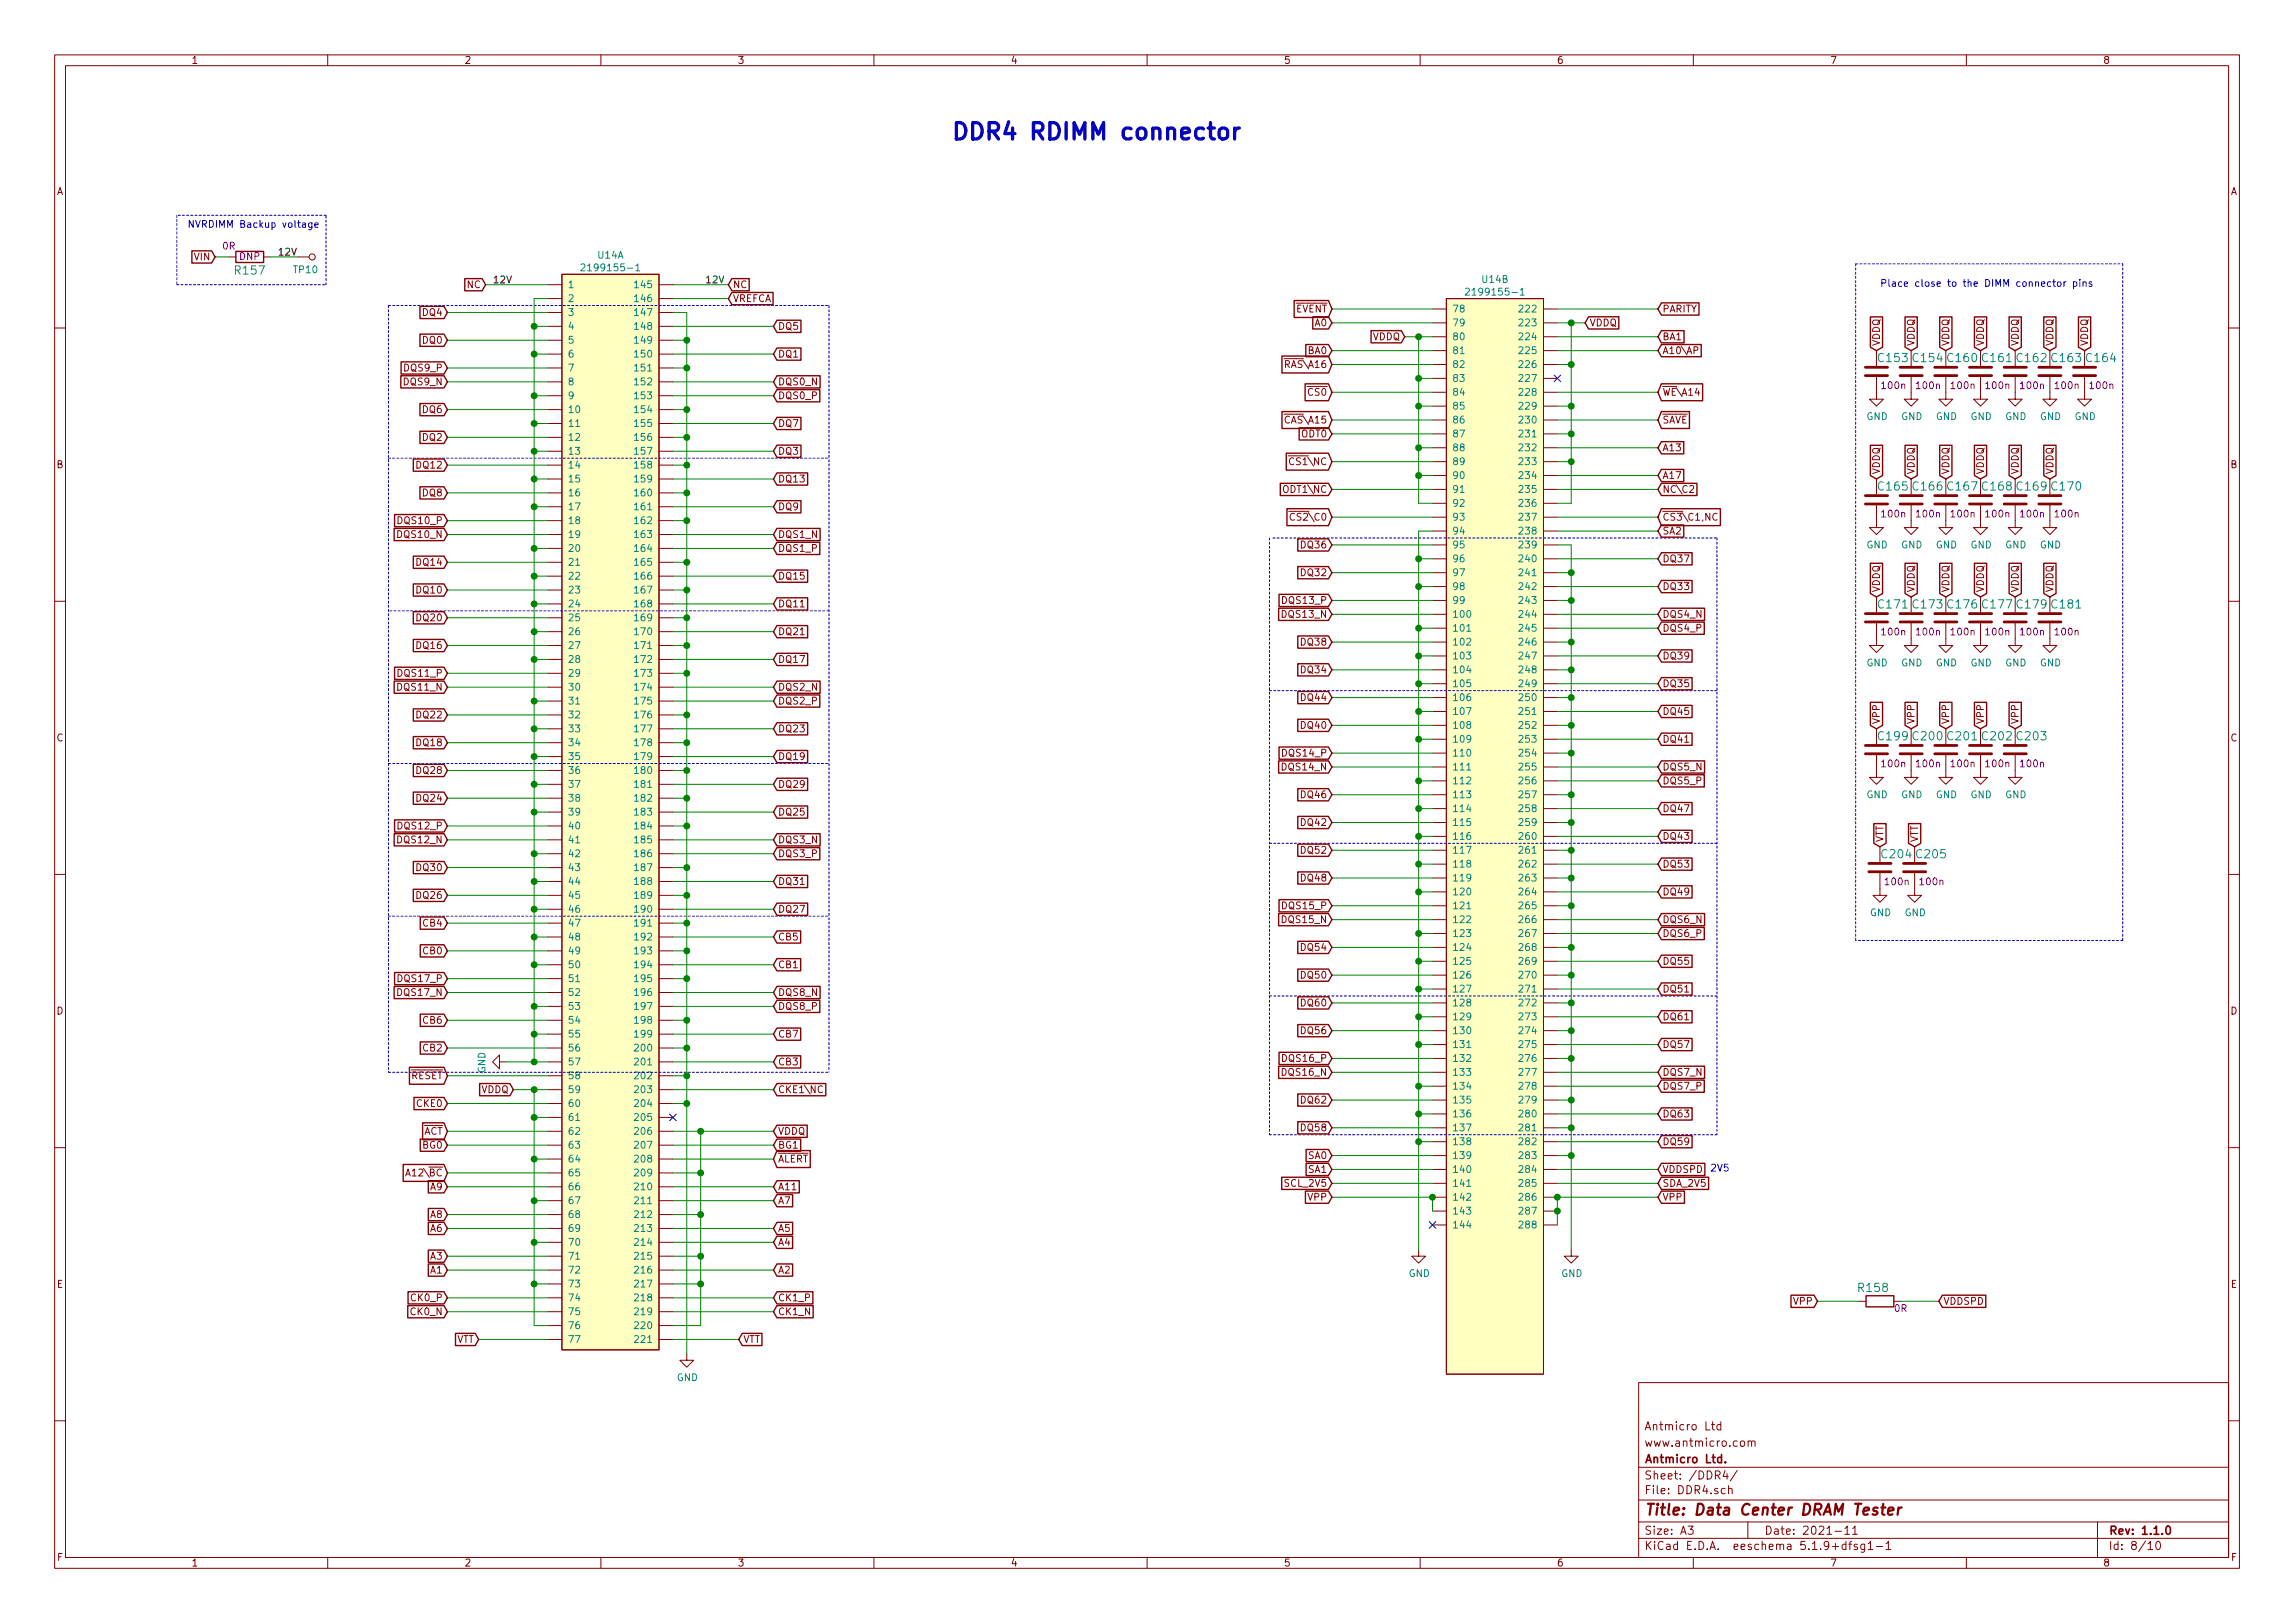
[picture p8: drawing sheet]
<svg xmlns="http://www.w3.org/2000/svg" width="420mm" height="297mm" viewBox="0 0 420 297" stroke-linecap="round" stroke-linejoin="round" font-family="sans-serif">
<defs><g id="words">
<text font-size="4.2" fill="#0000c2" x="174" y="25.6">DDR4 RDIMM connector</text>
<text font-size="2.8" fill="#840000" x="301" y="277.3">Title: Data Center DRAM Tester</text>
<g font-size="2.1" fill="#008484">
<text x="43.2" y="50.3">R157</text>
<text x="344" y="66.3">C153</text>
<text x="350.3" y="66.3">C154</text>
<text x="356.7" y="66.3">C160</text>
<text x="363" y="66.3">C161</text>
<text x="369.4" y="66.3">C162</text>
<text x="375.7" y="66.3">C163</text>
<text x="382.1" y="66.3">C164</text>
<text x="344" y="89.8">C165</text>
<text x="350.3" y="89.8">C166</text>
<text x="356.7" y="89.8">C167</text>
<text x="363" y="89.8">C168</text>
<text x="369.4" y="89.8">C169</text>
<text x="375.7" y="89.8">C170</text>
<text x="344" y="111.4">C171</text>
<text x="350.3" y="111.4">C173</text>
<text x="356.7" y="111.4">C176</text>
<text x="363" y="111.4">C177</text>
<text x="369.4" y="111.4">C179</text>
<text x="375.7" y="111.4">C181</text>
<text x="344" y="135.5">C199</text>
<text x="350.3" y="135.5">C200</text>
<text x="356.7" y="135.5">C201</text>
<text x="363" y="135.5">C202</text>
<text x="369.4" y="135.5">C203</text>
<text x="344.6" y="157.1">C204</text>
<text x="351" y="157.1">C205</text>
<text x="340.4" y="236.5">R158</text>
</g>
<g font-size="2.1" fill="#840000">
<text x="301" y="261.8">Antmicro Ltd</text>
<text x="301" y="267.8">Antmicro Ltd.</text>
<text x="301" y="264.8">www.antmicro.com</text>
<text x="301" y="273.5">File: DDR4.sch</text>
<text x="301" y="270.8">Sheet: /DDR4/</text>
<text x="301" y="280.9">Size: A3</text>
<text x="323" y="280.9">Date: 2021-11</text>
<text x="386" y="280.9">Rev: 1.1.0</text>
<text x="301" y="283.7">KiCad E.D.A. eeschema 5.1.9+dfsg1-1</text>
<text x="386" y="283.7">Id: 8/10</text>
</g>
<g font-size="1.8" fill="#840000">
<text x="35" y="11.7">1</text>
<text x="85" y="11.7">2</text>
<text x="135" y="11.7">3</text>
<text x="185" y="11.7">4</text>
<text x="235" y="11.7">5</text>
<text x="285" y="11.7">6</text>
<text x="335" y="11.7">7</text>
<text x="385" y="11.7">8</text>
<text x="10.4" y="35.7">A</text>
<text x="408.4" y="35.7">A</text>
<text x="35.6" y="47.7">VIN</text>
<text x="85.5" y="52.7">NC</text>
<text x="134.1" y="52.7">NC</text>
<text x="77.5" y="57.8">DQ4</text>
<text x="134.1" y="55.3">VREFCA</text>
<text x="237.2" y="57.2">EVENT</text>
<text x="240.8" y="59.7">A0</text>
<text x="291" y="59.7">VDDQ</text>
<text x="304.3" y="57.2">PARITY</text>
<text x="77.5" y="62.9">DQ0</text>
<text x="142.4" y="65.4">DQ1</text>
<text x="142.4" y="60.4">DQ5</text>
<text x="239.5" y="64.8">BA0</text>
<text x="251.3" y="62.3">VDDQ</text>
<text x="304.3" y="64.8">A10\AP</text>
<text x="304.3" y="62.3">BA1</text>
<text x="344.2" y="63.4" transform="rotate(-90 344.2 63.4)">VDDQ</text>
<text x="350.5" y="63.4" transform="rotate(-90 350.5 63.4)">VDDQ</text>
<text x="356.9" y="63.4" transform="rotate(-90 356.9 63.4)">VDDQ</text>
<text x="363.2" y="63.4" transform="rotate(-90 363.2 63.4)">VDDQ</text>
<text x="369.6" y="63.4" transform="rotate(-90 369.6 63.4)">VDDQ</text>
<text x="375.9" y="63.4" transform="rotate(-90 375.9 63.4)">VDDQ</text>
<text x="382.3" y="63.4" transform="rotate(-90 382.3 63.4)">VDDQ</text>
<text x="74" y="70.5">DQS9_N</text>
<text x="74.1" y="68">DQS9_P</text>
<text x="142.4" y="70.5">DQS0_N</text>
<text x="235.6" y="67.3">RAS\A16</text>
<text x="77.5" y="75.6">DQ6</text>
<text x="142.4" y="73.1">DQS0_P</text>
<text x="235.6" y="77.5">CAS\A15</text>
<text x="239.6" y="72.4">CS0</text>
<text x="304.3" y="72.4">WE\A14</text>
<text x="304.3" y="77.5">SAVE</text>
<text x="77.5" y="80.7">DQ2</text>
<text x="142.4" y="83.2">DQ3</text>
<text x="142.4" y="78.1">DQ7</text>
<text x="238.3" y="80">ODT0</text>
<text x="304.3" y="82.6">A13</text>
<text x="10.4" y="85.7">B</text>
<text x="76.5" y="85.8">DQ12</text>
<text x="142.4" y="88.3">DQ13</text>
<text x="236.6" y="85.1">CS1\NC</text>
<text x="304.3" y="87.7">A17</text>
<text x="344.2" y="86.9" transform="rotate(-90 344.2 86.9)">VDDQ</text>
<text x="350.5" y="86.9" transform="rotate(-90 350.5 86.9)">VDDQ</text>
<text x="356.9" y="86.9" transform="rotate(-90 356.9 86.9)">VDDQ</text>
<text x="363.2" y="86.9" transform="rotate(-90 363.2 86.9)">VDDQ</text>
<text x="369.6" y="86.9" transform="rotate(-90 369.6 86.9)">VDDQ</text>
<text x="375.9" y="86.9" transform="rotate(-90 375.9 86.9)">VDDQ</text>
<text x="408.4" y="85.7">B</text>
<text x="73.2" y="95.9">DQS10_P</text>
<text x="77.5" y="90.8">DQ8</text>
<text x="142.4" y="93.4">DQ9</text>
<text x="235.3" y="90.2">ODT1\NC</text>
<text x="236.9" y="95.3">CS2\C0</text>
<text x="304.3" y="95.3">CS3\C1,NC</text>
<text x="304.3" y="90.2">NC\C2</text>
<text x="73.1" y="98.5">DQS10_N</text>
<text x="142.4" y="98.5">DQS1_N</text>
<text x="142.4" y="101">DQS1_P</text>
<text x="238.4" y="100.4">DQ36</text>
<text x="304.3" y="97.8">SA2</text>
<text x="76.5" y="103.5">DQ14</text>
<text x="142.4" y="106.1">DQ15</text>
<text x="238.4" y="105.4">DQ32</text>
<text x="304.3" y="108">DQ33</text>
<text x="304.3" y="102.9">DQ37</text>
<text x="76.5" y="108.6">DQ10</text>
<text x="76.5" y="113.7">DQ20</text>
<text x="142.4" y="111.2">DQ11</text>
<text x="235" y="113.1">DQS13_N</text>
<text x="235.1" y="110.5">DQS13_P</text>
<text x="304.3" y="113.1">DQS4_N</text>
<text x="344.2" y="108.5" transform="rotate(-90 344.2 108.5)">VDDQ</text>
<text x="350.5" y="108.5" transform="rotate(-90 350.5 108.5)">VDDQ</text>
<text x="356.9" y="108.5" transform="rotate(-90 356.9 108.5)">VDDQ</text>
<text x="363.2" y="108.5" transform="rotate(-90 363.2 108.5)">VDDQ</text>
<text x="369.6" y="108.5" transform="rotate(-90 369.6 108.5)">VDDQ</text>
<text x="375.9" y="108.5" transform="rotate(-90 375.9 108.5)">VDDQ</text>
<text x="76.5" y="118.8">DQ16</text>
<text x="142.4" y="116.2">DQ21</text>
<text x="238.4" y="118.1">DQ38</text>
<text x="304.3" y="115.6">DQS4_P</text>
<text x="73.2" y="123.9">DQS11_P</text>
<text x="142.4" y="121.3">DQ17</text>
<text x="238.4" y="123.2">DQ34</text>
<text x="304.3" y="120.7">DQ39</text>
<text x="304.3" y="125.8">DQ35</text>
<text x="73.1" y="126.4">DQS11_N</text>
<text x="76.5" y="131.5">DQ22</text>
<text x="142.4" y="128.9">DQS2_P</text>
<text x="142.4" y="126.4">DQS2_N</text>
<text x="238.4" y="128.3">DQ44</text>
<text x="304.3" y="130.8">DQ45</text>
<text x="10.4" y="135.7">C</text>
<text x="76.5" y="136.6">DQ18</text>
<text x="142.4" y="134">DQ23</text>
<text x="238.4" y="133.4">DQ40</text>
<text x="304.3" y="135.9">DQ41</text>
<text x="344.2" y="132.6" transform="rotate(-90 344.2 132.6)">VPP</text>
<text x="350.5" y="132.6" transform="rotate(-90 350.5 132.6)">VPP</text>
<text x="356.9" y="132.6" transform="rotate(-90 356.9 132.6)">VPP</text>
<text x="363.2" y="132.6" transform="rotate(-90 363.2 132.6)">VPP</text>
<text x="369.6" y="132.6" transform="rotate(-90 369.6 132.6)">VPP</text>
<text x="408.4" y="135.7">C</text>
<text x="76.5" y="141.6">DQ28</text>
<text x="142.4" y="139.1">DQ19</text>
<text x="235" y="141">DQS14_N</text>
<text x="235.1" y="138.5">DQS14_P</text>
<text x="304.3" y="141">DQS5_N</text>
<text x="304.3" y="143.5">DQS5_P</text>
<text x="76.5" y="146.7">DQ24</text>
<text x="142.4" y="144.2">DQ29</text>
<text x="142.4" y="149.3">DQ25</text>
<text x="238.4" y="146.1">DQ46</text>
<text x="304.3" y="148.6">DQ47</text>
<text x="73.1" y="154.3">DQS12_N</text>
<text x="73.2" y="151.8">DQS12_P</text>
<text x="142.4" y="154.3">DQS3_N</text>
<text x="238.4" y="151.2">DQ42</text>
<text x="304.3" y="153.7">DQ43</text>
<text x="344.8" y="154.2" transform="rotate(-90 344.8 154.2)">VTT</text>
<text x="351.2" y="154.2" transform="rotate(-90 351.2 154.2)">VTT</text>
<text x="76.5" y="159.4">DQ30</text>
<text x="142.4" y="162">DQ31</text>
<text x="142.4" y="156.9">DQS3_P</text>
<text x="238.4" y="161.3">DQ48</text>
<text x="238.4" y="156.2">DQ52</text>
<text x="304.3" y="158.8">DQ53</text>
<text x="76.5" y="164.5">DQ26</text>
<text x="142.4" y="167">DQ27</text>
<text x="235.1" y="166.4">DQS15_P</text>
<text x="304.3" y="163.9">DQ49</text>
<text x="77.6" y="169.6">CB4</text>
<text x="142.4" y="172.1">CB5</text>
<text x="235" y="168.9">DQS15_N</text>
<text x="304.3" y="171.5">DQS6_P</text>
<text x="304.3" y="168.9">DQS6_N</text>
<text x="73.2" y="179.7">DQS17_P</text>
<text x="77.6" y="174.7">CB0</text>
<text x="142.4" y="177.2">CB1</text>
<text x="238.4" y="174">DQ54</text>
<text x="238.4" y="179.1">DQ50</text>
<text x="304.3" y="176.6">DQ55</text>
<text x="10.4" y="185.7">D</text>
<text x="73.1" y="182.3">DQS17_N</text>
<text x="142.4" y="182.3">DQS8_N</text>
<text x="142.4" y="184.8">DQS8_P</text>
<text x="238.4" y="184.2">DQ60</text>
<text x="304.3" y="181.6">DQ51</text>
<text x="408.4" y="185.7">D</text>
<text x="77.6" y="187.4">CB6</text>
<text x="142.4" y="189.9">CB7</text>
<text x="238.4" y="189.3">DQ56</text>
<text x="304.3" y="186.7">DQ61</text>
<text x="304.3" y="191.8">DQ57</text>
<text x="75.2" y="197.5">RESET</text>
<text x="77.6" y="192.4">CB2</text>
<text x="142.4" y="195">CB3</text>
<text x="235" y="196.9">DQS16_N</text>
<text x="235.1" y="194.3">DQS16_P</text>
<text x="304.3" y="196.9">DQS7_N</text>
<text x="76.4" y="202.6">CKE0</text>
<text x="88.1" y="200.1">VDDQ</text>
<text x="142.4" y="200.1">CKE1\NC</text>
<text x="238.4" y="202">DQ62</text>
<text x="304.3" y="199.4">DQS7_P</text>
<text x="77.5" y="207.7">ACT</text>
<text x="142.4" y="207.7">VDDQ</text>
<text x="238.4" y="207">DQ58</text>
<text x="304.3" y="204.5">DQ63</text>
<text x="304.3" y="209.6">DQ59</text>
<text x="74.8" y="215.3">A12\BC</text>
<text x="77.5" y="210.2">BG0</text>
<text x="142.4" y="210.2">BG1</text>
<text x="142.4" y="212.8">ALERT</text>
<text x="239.6" y="212.1">SA0</text>
<text x="239.6" y="214.7">SA1</text>
<text x="304.3" y="214.7">VDDSPD</text>
<text x="78.9" y="217.8">A9</text>
<text x="142.4" y="217.8">A11</text>
<text x="142.4" y="220.4">A7</text>
<text x="235.4" y="217.2">SCL_2V5</text>
<text x="239.5" y="219.7">VPP</text>
<text x="304.3" y="219.7">VPP</text>
<text x="304.3" y="217.2">SDA_2V5</text>
<text x="78.9" y="222.9">A8</text>
<text x="78.9" y="225.5">A6</text>
<text x="142.4" y="225.5">A5</text>
<text x="78.9" y="230.5">A3</text>
<text x="78.9" y="233.1">A1</text>
<text x="142.4" y="228">A4</text>
<text x="142.4" y="233.1">A2</text>
<text x="10.4" y="235.7">E</text>
<text x="75.4" y="238.2">CK0_P</text>
<text x="142.4" y="238.2">CK1_P</text>
<text x="328.4" y="238.8">VPP</text>
<text x="355.8" y="238.8">VDDSPD</text>
<text x="408.4" y="235.7">E</text>
<text x="75.3" y="240.7">CK0_N</text>
<text x="83.5" y="245.8">VTT</text>
<text x="136" y="245.8">VTT</text>
<text x="142.4" y="240.7">CK1_N</text>
<text x="10.5" y="285.7">F</text>
<text x="35" y="286.7">1</text>
<text x="85" y="286.7">2</text>
<text x="135" y="286.7">3</text>
<text x="185" y="286.7">4</text>
<text x="235" y="286.7">5</text>
<text x="285" y="286.7">6</text>
<text x="335" y="286.7">7</text>
<text x="385" y="286.7">8</text>
<text x="408.5" y="285.7">F</text>
</g>
<g font-size="1.8" fill="#0000c2">
<text x="34.3" y="41.7">NVRDIMM Backup voltage</text>
<text x="344.2" y="52.5">Place close to the DIMM connector pins</text>
<text x="313.1" y="214.4">2V5</text>
</g>
<g font-size="1.8" fill="#840084">
<text x="40.8" y="45.7">0R</text>
<text x="43.9" y="47.6">DNP</text>
<text x="344.6" y="71.2">100n</text>
<text x="351" y="71.2">100n</text>
<text x="357.3" y="71.2">100n</text>
<text x="363.7" y="71.2">100n</text>
<text x="370" y="71.2">100n</text>
<text x="376.4" y="71.2">100n</text>
<text x="382.7" y="71.2">100n</text>
<text x="344.6" y="94.7">100n</text>
<text x="351" y="94.7">100n</text>
<text x="357.3" y="94.7">100n</text>
<text x="363.7" y="94.7">100n</text>
<text x="370" y="94.7">100n</text>
<text x="376.4" y="94.7">100n</text>
<text x="344.6" y="116.3">100n</text>
<text x="351" y="116.3">100n</text>
<text x="357.3" y="116.3">100n</text>
<text x="363.7" y="116.3">100n</text>
<text x="370" y="116.3">100n</text>
<text x="376.4" y="116.3">100n</text>
<text x="344.6" y="140.4">100n</text>
<text x="351" y="140.4">100n</text>
<text x="357.3" y="140.4">100n</text>
<text x="363.7" y="140.4">100n</text>
<text x="370" y="140.4">100n</text>
<text x="345.3" y="162">100n</text>
<text x="351.6" y="162">100n</text>
<text x="346.9" y="240.1">0R</text>
</g>
<g font-size="1.8">
<text x="50.8" y="46.8">12V</text>
<text x="90.2" y="51.9">12V</text>
<text x="129.6" y="51.9">12V</text>
</g>
<g font-size="1.8" fill="#008484">
<text x="109.5" y="47.3">U14A</text>
<text x="53.8" y="50">TP10</text>
<text x="103.9" y="52.7">1</text>
<text x="107.5" y="49.6">2199155-1</text>
<text x="116.7" y="52.7">145</text>
<text x="271.4" y="51.8">U14B</text>
<text x="103.9" y="55.3">2</text>
<text x="103.9" y="57.8">3</text>
<text x="116.7" y="55.3">146</text>
<text x="116.7" y="57.8">147</text>
<text x="265.8" y="57.2">78</text>
<text x="265.8" y="59.7">79</text>
<text x="269.5" y="54.1">2199155-1</text>
<text x="278.6" y="57.2">222</text>
<text x="278.6" y="59.7">223</text>
<text x="103.9" y="60.4">4</text>
<text x="103.9" y="62.9">5</text>
<text x="103.9" y="65.4">6</text>
<text x="116.7" y="60.4">148</text>
<text x="116.7" y="62.9">149</text>
<text x="116.7" y="65.4">150</text>
<text x="265.8" y="62.3">80</text>
<text x="265.8" y="64.8">81</text>
<text x="278.6" y="62.3">224</text>
<text x="278.6" y="64.8">225</text>
<text x="103.9" y="68">7</text>
<text x="103.9" y="70.5">8</text>
<text x="116.7" y="68">151</text>
<text x="116.7" y="70.5">152</text>
<text x="265.8" y="67.3">82</text>
<text x="265.8" y="69.9">83</text>
<text x="278.6" y="67.3">226</text>
<text x="278.6" y="69.9">227</text>
<text x="103.9" y="75.6">10</text>
<text x="103.9" y="73.1">9</text>
<text x="116.7" y="73.1">153</text>
<text x="116.7" y="75.6">154</text>
<text x="265.8" y="72.4">84</text>
<text x="265.8" y="75">85</text>
<text x="265.8" y="77.5">86</text>
<text x="278.6" y="72.4">228</text>
<text x="278.6" y="75">229</text>
<text x="278.6" y="77.5">230</text>
<text x="341.7" y="76.9">GND</text>
<text x="348.1" y="76.9">GND</text>
<text x="354.4" y="76.9">GND</text>
<text x="360.8" y="76.9">GND</text>
<text x="367.1" y="76.9">GND</text>
<text x="373.5" y="76.9">GND</text>
<text x="379.8" y="76.9">GND</text>
<text x="103.9" y="78.1">11</text>
<text x="103.9" y="80.7">12</text>
<text x="103.9" y="83.2">13</text>
<text x="116.7" y="78.1">155</text>
<text x="116.7" y="80.7">156</text>
<text x="116.7" y="83.2">157</text>
<text x="265.8" y="80">87</text>
<text x="265.8" y="82.6">88</text>
<text x="278.6" y="80">231</text>
<text x="278.6" y="82.6">232</text>
<text x="103.9" y="85.8">14</text>
<text x="103.9" y="88.3">15</text>
<text x="116.7" y="85.8">158</text>
<text x="116.7" y="88.3">159</text>
<text x="265.8" y="85.1">89</text>
<text x="265.8" y="87.7">90</text>
<text x="278.6" y="85.1">233</text>
<text x="278.6" y="87.7">234</text>
<text x="103.9" y="90.8">16</text>
<text x="103.9" y="93.4">17</text>
<text x="103.9" y="95.9">18</text>
<text x="116.7" y="90.8">160</text>
<text x="116.7" y="93.4">161</text>
<text x="116.7" y="95.9">162</text>
<text x="265.8" y="90.2">91</text>
<text x="265.8" y="92.7">92</text>
<text x="265.8" y="95.3">93</text>
<text x="278.6" y="90.2">235</text>
<text x="278.6" y="92.7">236</text>
<text x="278.6" y="95.3">237</text>
<text x="103.9" y="98.5">19</text>
<text x="103.9" y="101">20</text>
<text x="116.7" y="98.5">163</text>
<text x="116.7" y="101">164</text>
<text x="265.8" y="97.8">94</text>
<text x="265.8" y="100.4">95</text>
<text x="278.6" y="97.8">238</text>
<text x="278.6" y="100.4">239</text>
<text x="341.7" y="100.4">GND</text>
<text x="348.1" y="100.4">GND</text>
<text x="354.4" y="100.4">GND</text>
<text x="360.8" y="100.4">GND</text>
<text x="367.1" y="100.4">GND</text>
<text x="373.5" y="100.4">GND</text>
<text x="103.9" y="103.5">21</text>
<text x="103.9" y="106.1">22</text>
<text x="116.7" y="103.5">165</text>
<text x="116.7" y="106.1">166</text>
<text x="265.8" y="102.9">96</text>
<text x="265.8" y="105.4">97</text>
<text x="265.8" y="108">98</text>
<text x="278.6" y="102.9">240</text>
<text x="278.6" y="105.4">241</text>
<text x="278.6" y="108">242</text>
<text x="103.9" y="108.6">23</text>
<text x="103.9" y="111.2">24</text>
<text x="103.9" y="113.7">25</text>
<text x="116.7" y="108.6">167</text>
<text x="116.7" y="111.2">168</text>
<text x="116.7" y="113.7">169</text>
<text x="265.8" y="113.1">100</text>
<text x="265.8" y="110.5">99</text>
<text x="278.6" y="110.5">243</text>
<text x="278.6" y="113.1">244</text>
<text x="103.9" y="116.2">26</text>
<text x="103.9" y="118.8">27</text>
<text x="116.7" y="116.2">170</text>
<text x="116.7" y="118.8">171</text>
<text x="265.8" y="115.6">101</text>
<text x="265.8" y="118.1">102</text>
<text x="278.6" y="115.6">245</text>
<text x="278.6" y="118.1">246</text>
<text x="103.9" y="121.3">28</text>
<text x="103.9" y="123.9">29</text>
<text x="116.7" y="121.3">172</text>
<text x="116.7" y="123.9">173</text>
<text x="265.8" y="120.7">103</text>
<text x="265.8" y="123.2">104</text>
<text x="265.8" y="125.8">105</text>
<text x="278.6" y="120.7">247</text>
<text x="278.6" y="123.2">248</text>
<text x="278.6" y="125.8">249</text>
<text x="341.7" y="122">GND</text>
<text x="348.1" y="122">GND</text>
<text x="354.4" y="122">GND</text>
<text x="360.8" y="122">GND</text>
<text x="367.1" y="122">GND</text>
<text x="373.5" y="122">GND</text>
<text x="103.9" y="126.4">30</text>
<text x="103.9" y="128.9">31</text>
<text x="103.9" y="131.5">32</text>
<text x="116.7" y="126.4">174</text>
<text x="116.7" y="128.9">175</text>
<text x="116.7" y="131.5">176</text>
<text x="265.8" y="128.3">106</text>
<text x="265.8" y="130.8">107</text>
<text x="278.6" y="128.3">250</text>
<text x="278.6" y="130.8">251</text>
<text x="103.9" y="134">33</text>
<text x="103.9" y="136.6">34</text>
<text x="116.7" y="134">177</text>
<text x="116.7" y="136.6">178</text>
<text x="265.8" y="133.4">108</text>
<text x="265.8" y="135.9">109</text>
<text x="278.6" y="133.4">252</text>
<text x="278.6" y="135.9">253</text>
<text x="103.9" y="139.1">35</text>
<text x="103.9" y="141.6">36</text>
<text x="116.7" y="139.1">179</text>
<text x="116.7" y="141.6">180</text>
<text x="265.8" y="138.5">110</text>
<text x="265.8" y="141">111</text>
<text x="265.8" y="143.5">112</text>
<text x="278.6" y="138.5">254</text>
<text x="278.6" y="141">255</text>
<text x="278.6" y="143.5">256</text>
<text x="103.9" y="144.2">37</text>
<text x="103.9" y="146.7">38</text>
<text x="103.9" y="149.3">39</text>
<text x="116.7" y="144.2">181</text>
<text x="116.7" y="146.7">182</text>
<text x="116.7" y="149.3">183</text>
<text x="265.8" y="146.1">113</text>
<text x="265.8" y="148.6">114</text>
<text x="278.6" y="146.1">257</text>
<text x="278.6" y="148.6">258</text>
<text x="341.7" y="146.1">GND</text>
<text x="348.1" y="146.1">GND</text>
<text x="354.4" y="146.1">GND</text>
<text x="360.8" y="146.1">GND</text>
<text x="367.1" y="146.1">GND</text>
<text x="103.9" y="151.8">40</text>
<text x="103.9" y="154.3">41</text>
<text x="116.7" y="151.8">184</text>
<text x="116.7" y="154.3">185</text>
<text x="265.8" y="151.2">115</text>
<text x="265.8" y="153.7">116</text>
<text x="278.6" y="151.2">259</text>
<text x="278.6" y="153.7">260</text>
<text x="103.9" y="156.9">42</text>
<text x="103.9" y="159.4">43</text>
<text x="103.9" y="162">44</text>
<text x="116.7" y="156.9">186</text>
<text x="116.7" y="159.4">187</text>
<text x="116.7" y="162">188</text>
<text x="265.8" y="156.2">117</text>
<text x="265.8" y="158.8">118</text>
<text x="265.8" y="161.3">119</text>
<text x="278.6" y="156.2">261</text>
<text x="278.6" y="158.8">262</text>
<text x="278.6" y="161.3">263</text>
<text x="103.9" y="164.5">45</text>
<text x="103.9" y="167">46</text>
<text x="116.7" y="164.5">189</text>
<text x="116.7" y="167">190</text>
<text x="265.8" y="163.9">120</text>
<text x="265.8" y="166.4">121</text>
<text x="278.6" y="163.9">264</text>
<text x="278.6" y="166.4">265</text>
<text x="342.3" y="167.7">GND</text>
<text x="348.7" y="167.7">GND</text>
<text x="103.9" y="169.6">47</text>
<text x="103.9" y="172.1">48</text>
<text x="116.7" y="169.6">191</text>
<text x="116.7" y="172.1">192</text>
<text x="265.8" y="168.9">122</text>
<text x="265.8" y="171.5">123</text>
<text x="278.6" y="168.9">266</text>
<text x="278.6" y="171.5">267</text>
<text x="103.9" y="174.7">49</text>
<text x="103.9" y="177.2">50</text>
<text x="103.9" y="179.7">51</text>
<text x="116.7" y="174.7">193</text>
<text x="116.7" y="177.2">194</text>
<text x="116.7" y="179.7">195</text>
<text x="265.8" y="174">124</text>
<text x="265.8" y="176.6">125</text>
<text x="265.8" y="179.1">126</text>
<text x="278.6" y="174">268</text>
<text x="278.6" y="176.6">269</text>
<text x="278.6" y="179.1">270</text>
<text x="103.9" y="182.3">52</text>
<text x="103.9" y="184.8">53</text>
<text x="116.7" y="182.3">196</text>
<text x="116.7" y="184.8">197</text>
<text x="265.8" y="181.6">127</text>
<text x="265.8" y="184.2">128</text>
<text x="278.6" y="181.6">271</text>
<text x="278.6" y="184.2">272</text>
<text x="103.9" y="187.4">54</text>
<text x="103.9" y="189.9">55</text>
<text x="116.7" y="187.4">198</text>
<text x="116.7" y="189.9">199</text>
<text x="265.8" y="186.7">129</text>
<text x="265.8" y="189.3">130</text>
<text x="265.8" y="191.8">131</text>
<text x="278.6" y="186.7">273</text>
<text x="278.6" y="189.3">274</text>
<text x="278.6" y="191.8">275</text>
<text x="88.9" y="196.4" transform="rotate(-90 88.9 196.4)">GND</text>
<text x="103.9" y="192.4">56</text>
<text x="103.9" y="195">57</text>
<text x="103.9" y="197.5">58</text>
<text x="116.7" y="192.4">200</text>
<text x="116.7" y="195">201</text>
<text x="116.7" y="197.5">202</text>
<text x="265.8" y="194.3">132</text>
<text x="265.8" y="196.9">133</text>
<text x="278.6" y="194.3">276</text>
<text x="278.6" y="196.9">277</text>
<text x="103.9" y="200.1">59</text>
<text x="103.9" y="202.6">60</text>
<text x="116.7" y="200.1">203</text>
<text x="116.7" y="202.6">204</text>
<text x="265.8" y="199.4">134</text>
<text x="265.8" y="202">135</text>
<text x="278.6" y="199.4">278</text>
<text x="278.6" y="202">279</text>
<text x="103.9" y="205.1">61</text>
<text x="103.9" y="207.7">62</text>
<text x="116.7" y="205.1">205</text>
<text x="116.7" y="207.7">206</text>
<text x="265.8" y="204.5">136</text>
<text x="265.8" y="207">137</text>
<text x="265.8" y="209.6">138</text>
<text x="278.6" y="204.5">280</text>
<text x="278.6" y="207">281</text>
<text x="278.6" y="209.6">282</text>
<text x="103.9" y="210.2">63</text>
<text x="103.9" y="212.8">64</text>
<text x="103.9" y="215.3">65</text>
<text x="116.7" y="210.2">207</text>
<text x="116.7" y="212.8">208</text>
<text x="116.7" y="215.3">209</text>
<text x="265.8" y="212.1">139</text>
<text x="265.8" y="214.7">140</text>
<text x="278.6" y="212.1">283</text>
<text x="278.6" y="214.7">284</text>
<text x="103.9" y="217.8">66</text>
<text x="103.9" y="220.4">67</text>
<text x="116.7" y="217.8">210</text>
<text x="116.7" y="220.4">211</text>
<text x="265.8" y="217.2">141</text>
<text x="265.8" y="219.7">142</text>
<text x="278.6" y="217.2">285</text>
<text x="278.6" y="219.7">286</text>
<text x="103.9" y="222.9">68</text>
<text x="103.9" y="225.5">69</text>
<text x="116.7" y="222.9">212</text>
<text x="116.7" y="225.5">213</text>
<text x="265.8" y="222.3">143</text>
<text x="265.8" y="224.8">144</text>
<text x="278.6" y="222.3">287</text>
<text x="278.6" y="224.8">288</text>
<text x="103.9" y="228">70</text>
<text x="103.9" y="230.5">71</text>
<text x="103.9" y="233.1">72</text>
<text x="116.7" y="228">214</text>
<text x="116.7" y="230.5">215</text>
<text x="116.7" y="233.1">216</text>
<text x="257.9" y="233.7">GND</text>
<text x="285.8" y="233.7">GND</text>
<text x="103.9" y="235.6">73</text>
<text x="103.9" y="238.2">74</text>
<text x="116.7" y="235.6">217</text>
<text x="116.7" y="238.2">218</text>
<text x="103.9" y="240.7">75</text>
<text x="103.9" y="243.2">76</text>
<text x="103.9" y="245.8">77</text>
<text x="116.7" y="240.7">219</text>
<text x="116.7" y="243.2">220</text>
<text x="116.7" y="245.8">221</text>
<text x="123.9" y="252.8">GND</text>
</g>
</g></defs>
<g fill="none" stroke="#840000" stroke-width=".18">
<path d="M10 10h400v277h-400zM12 12h396v273.1h-396zM60 10v2M110 10v2M160 10v2M210 10v2M260 10v2M310 10v2M360 10v2M41.9 47h1.3M48.3 47h1.2M54.6 47h1.9"/>
<path d="M100.3 52.1h2.6M100.3 54.6h2.6M100.3 57.2h2.6M100.3 59.7h2.6M102.9 50.2h17.7v196.9h-17.7zM120.6 52.1h2.6M120.6 54.6h2.6M120.6 57.2h2.6M120.6 59.7h2.6M262.3 56.6h2.5M262.3 59.1h2.5M264.8 54.6h17.8v196.9h-17.8z"/>
<path d="M282.6 56.6h2.5M282.6 59.1h2.5M10 60h2M100.3 75h2.6M100.3 77.5h2.6M100.3 62.3h2.6M100.3 64.8h2.6M100.3 67.3h2.6M100.3 69.9h2.6M100.3 72.4h2.6M120.6 75h2.6M120.6 77.5h2.6"/>
<path d="M120.6 62.3h2.6M120.6 64.8h2.6M120.6 67.3h2.6M120.6 69.9h2.6M120.6 72.4h2.6M235.1 65.6h1.2M262.3 61.6h2.5M262.3 64.2h2.5M262.3 66.7h2.5M262.3 69.3h2.5M262.3 71.8h2.5M262.3 74.3h2.5"/>
<path d="M262.3 76.9h2.5M262.3 79.4h2.5M282.6 61.6h2.5M282.6 64.2h2.5M282.6 66.7h2.5M282.6 69.3h2.5M282.6 71.8h2.5M282.6 74.3h2.5M282.6 76.9h2.5M282.6 79.4h2.5M343.5 69v4.1h1.3l-1.3 1.2-1.2-1.2h1.2M349.9 69v4.1h1.3l-1.3 1.2-1.3-1.2h1.3"/>
<path d="M356.2 69v4.1h1.3l-1.3 1.2-1.2-1.2h1.2M362.6 69v4.1h1.3l-1.3 1.2-1.3-1.2h1.3M368.9 69v4.1h1.3l-1.3 1.2-1.2-1.2h1.2M375.3 69v4.1h1.3l-1.3 1.2-1.3-1.2h1.3M381.6 69v4.1h1.3l-1.3 1.2-1.2-1.2h1.2M408 60h2M100.3 80h2.6M100.3 82.6h2.6M100.3 85.1h2.6M100.3 87.7h2.6M100.3 90.2h2.6M100.3 92.7h2.6"/>
<path d="M100.3 95.3h2.6M100.3 97.8h2.6M120.6 80h2.6M120.6 82.6h2.6M120.6 85.1h2.6M120.6 87.7h2.6M120.6 90.2h2.6M120.6 92.7h2.6M120.6 95.3h2.6M120.6 97.8h2.6M235.8 83.4h1.3M235.9 93.6h1.3"/>
<path d="M237 94.1a.6 .6 0 0 0-.9 .4 .6 .6 0 0 0 .6 .7l.3-.1M262.3 82h2.5M262.3 84.5h2.5M262.3 87h2.5M262.3 89.6h2.5M262.3 92.1h2.5M262.3 94.7h2.5M262.3 97.2h2.5M262.3 99.7h2.5M282.6 82h2.5M282.6 84.5h2.5M282.6 87h2.5"/>
<path d="M282.6 89.6h2.5M282.6 92.1h2.5M282.6 94.7h2.5M282.6 97.2h2.5M282.6 99.7h2.5M314.4 94.1a.6 .6 0 0 0-.9 .4 .6 .6 0 0 0 .6 .7l.3-.1M343.5 92.5v4.1h1.3l-1.3 1.2-1.2-1.2h1.2M349.9 92.5v4.1h1.3l-1.3 1.2-1.3-1.2h1.3M356.2 92.5v4.1h1.3l-1.3 1.2-1.2-1.2h1.2M362.6 92.5v4.1h1.3l-1.3 1.2-1.3-1.2h1.3M368.9 92.5v4.1h1.3l-1.3 1.2-1.2-1.2h1.2M375.3 92.5v4.1h1.3l-1.3 1.2-1.3-1.2h1.3"/>
<path d="M10 110h2M100.3 100.4h2.6M100.3 102.9h2.6M100.3 105.4h2.6M100.3 108h2.6M100.3 110.5h2.6M100.3 113.1h2.6M100.3 115.6h2.6M100.3 118.1h2.6M120.6 100.4h2.6M120.6 102.9h2.6M120.6 105.4h2.6"/>
<path d="M120.6 108h2.6M120.6 110.5h2.6M120.6 113.1h2.6M120.6 115.6h2.6M120.6 118.1h2.6M262.3 112.4h2.5M262.3 115h2.5M262.3 117.5h2.5M262.3 102.3h2.5M262.3 104.8h2.5M262.3 107.4h2.5M262.3 109.9h2.5"/>
<path d="M282.6 112.4h2.5M282.6 115h2.5M282.6 117.5h2.5M282.6 102.3h2.5M282.6 104.8h2.5M282.6 107.4h2.5M282.6 109.9h2.5M343.5 114.1v4h1.3l-1.3 1.3-1.2-1.3h1.2M349.9 114.1v4h1.3l-1.3 1.3-1.3-1.3h1.3M356.2 114.1v4h1.3l-1.3 1.3-1.2-1.3h1.2M362.6 114.1v4h1.3l-1.3 1.3-1.3-1.3h1.3M368.9 114.1v4h1.3l-1.3 1.3-1.2-1.3h1.2"/>
<path d="M375.3 114.1v4h1.3l-1.3 1.3-1.3-1.3h1.3M408 110h2M100.3 120.7h2.6M100.3 123.2h2.6M100.3 125.8h2.6M100.3 128.3h2.6M100.3 130.8h2.6M100.3 133.4h2.6M100.3 135.9h2.6M100.3 138.5h2.6M120.6 120.7h2.6M120.6 123.2h2.6"/>
<path d="M120.6 125.8h2.6M120.6 128.3h2.6M120.6 130.8h2.6M120.6 133.4h2.6M120.6 135.9h2.6M120.6 138.5h2.6M262.3 120.1h2.5M262.3 122.6h2.5M262.3 125.1h2.5M262.3 127.7h2.5M262.3 130.2h2.5M262.3 132.8h2.5"/>
<path d="M262.3 135.3h2.5M262.3 137.8h2.5M282.6 120.1h2.5M282.6 122.6h2.5M282.6 125.1h2.5M282.6 127.7h2.5M282.6 130.2h2.5M282.6 132.8h2.5M282.6 135.3h2.5M282.6 137.8h2.5M343.5 138.2v4.1h1.3l-1.3 1.2-1.2-1.2h1.2M349.9 138.2v4.1h1.3l-1.3 1.2-1.3-1.2h1.3"/>
<path d="M356.2 138.2v4.1h1.3l-1.3 1.2-1.2-1.2h1.2M362.6 138.2v4.1h1.3l-1.3 1.2-1.3-1.2h1.3M368.9 138.2v4.1h1.3l-1.3 1.2-1.2-1.2h1.2M100.3 141h2.6M100.3 143.5h2.6M100.3 146.1h2.6M100.3 148.6h2.6M100.3 151.2h2.6M100.3 153.7h2.6M100.3 156.2h2.6M100.3 158.8h2.6M120.6 141h2.6"/>
<path d="M120.6 143.5h2.6M120.6 146.1h2.6M120.6 148.6h2.6M120.6 151.2h2.6M120.6 153.7h2.6M120.6 156.2h2.6M120.6 158.8h2.6M262.3 140.4h2.5M262.3 142.9h2.5M262.3 145.5h2.5M262.3 148h2.5M262.3 150.5h2.5"/>
<path d="M262.3 153.1h2.5M262.3 155.6h2.5M262.3 158.2h2.5M282.6 140.4h2.5M282.6 142.9h2.5M282.6 145.5h2.5M282.6 148h2.5M282.6 150.5h2.5M282.6 153.1h2.5M282.6 155.6h2.5M282.6 158.2h2.5M344.2 159.8v4.1h1.2l-1.2 1.2-1.3-1.2h1.3"/>
<path d="M350.5 159.8v4.1h1.3l-1.3 1.2-1.3-1.2h1.3M10 160h2M100.3 161.3h2.6M100.3 163.9h2.6M100.3 166.4h2.6M100.3 168.9h2.6M100.3 171.5h2.6M100.3 174h2.6M100.3 176.6h2.6M100.3 179.1h2.6M120.6 161.3h2.6M120.6 163.9h2.6"/>
<path d="M120.6 166.4h2.6M120.6 168.9h2.6M120.6 171.5h2.6M120.6 174h2.6M120.6 176.6h2.6M120.6 179.1h2.6M262.3 160.7h2.5M262.3 163.2h2.5M262.3 165.8h2.5M262.3 168.3h2.5M262.3 170.9h2.5M262.3 173.4h2.5"/>
<path d="M262.3 175.9h2.5M262.3 178.5h2.5M282.6 160.7h2.5M282.6 163.2h2.5M282.6 165.8h2.5M282.6 168.3h2.5M282.6 170.9h2.5M282.6 173.4h2.5M282.6 175.9h2.5M282.6 178.5h2.5M408 160h2M91.4 194.3v-1.2l-1.2 1.2 1.2 1.3v-1.3h1.3"/>
<path d="M100.3 181.6h2.6M100.3 184.2h2.6M100.3 186.7h2.6M100.3 189.3h2.6M100.3 191.8h2.6M100.3 194.3h2.6M100.3 196.9h2.6M100.3 199.4h2.6M120.6 181.6h2.6M120.6 184.2h2.6M120.6 186.7h2.6M120.6 189.3h2.6"/>
<path d="M120.6 191.8h2.6M120.6 194.3h2.6M120.6 196.9h2.6M120.6 199.4h2.6M262.3 181h2.5M262.3 183.6h2.5M262.3 186.1h2.5M262.3 188.6h2.5M262.3 191.2h2.5M262.3 193.7h2.5M262.3 196.3h2.5M262.3 198.8h2.5"/>
<path d="M282.6 181h2.5M282.6 183.6h2.5M282.6 186.1h2.5M282.6 188.6h2.5M282.6 191.2h2.5M282.6 193.7h2.5M282.6 196.3h2.5M282.6 198.8h2.5M10 210h2M100.3 202h2.6M100.3 204.5h2.6M100.3 207h2.6"/>
<path d="M100.3 209.6h2.6M100.3 212.1h2.6M100.3 214.7h2.6M100.3 217.2h2.6M100.3 219.7h2.6M120.6 202h2.6M120.6 204.5h2.6M120.6 207h2.6M120.6 209.6h2.6M120.6 212.1h2.6M120.6 214.7h2.6M120.6 217.2h2.6"/>
<path d="M120.6 219.7h2.6M262.3 201.3h2.5M262.3 203.9h2.5M262.3 206.4h2.5M262.3 209h2.5M262.3 211.5h2.5M262.3 214h2.5M262.3 216.6h2.5M262.3 219.1h2.5M282.6 201.3h2.5M282.6 203.9h2.5M282.6 206.4h2.5"/>
<path d="M282.6 209h2.5M282.6 211.5h2.5M282.6 214h2.5M282.6 216.6h2.5M282.6 219.1h2.5M408 210h2M100.3 222.3h2.6M100.3 224.8h2.6M100.3 227.4h2.6M100.3 229.9h2.6M100.3 232.4h2.6M100.3 235h2.6"/>
<path d="M100.3 237.5h2.6M120.6 222.3h2.6M120.6 224.8h2.6M120.6 227.4h2.6M120.6 229.9h2.6M120.6 232.4h2.6M120.6 235h2.6M120.6 237.5h2.6M259.7 228.6v1.3h1.3l-1.3 1.3-1.3-1.3h1.3M262.3 221.7h2.5M262.3 224.2h2.5M282.6 221.7h2.5"/>
<path d="M282.6 224.2h2.5M287.7 228.6v1.3h1.2l-1.2 1.3-1.3-1.3h1.3M340.4 238.2h1.2M346.7 238.2h1.3M100.3 240.1h2.6M100.3 242.6h2.6M100.3 245.1h2.6M120.6 240.1h2.6M120.6 242.6h2.6M120.6 245.1h2.6M125.7 247.7v1.3h1.3l-1.3 1.2-1.2-1.2h1.2M300 253h108v32.1h-108z"/>
<path d="M10 260h2M300 278.5h108M300 274.5h108M300 268.5h108M309 279.3h1l-.5 .6 .4 .1v.7l-.2 .1-.7-.1M313.3 260.7h.6M313.5 260.2v1.3l.4 .2M315 260.8l-.4-.1-.3 .3 .1 .6 .2 .1 .4-.1M315 260.2v1.5M315.8 272.5l-.4-.1-.3 .3 .1 .6 .2 .1 .4-.1M315.8 269.1l-.3 1.1h.9M316.2 269.7v1"/>
<path d="M316.5 272.5a.37 .37 0 0 1 .6 .1v.8M316.5 271.9v1.5M318 269.1l-1.2 2M318.7 263.8l.2-.1 .4 .1v.8l-.2 .1-.4-.1zM320 278.5v3M320 263.8l.2-.1 .4 .1 .1 .9M320 263.7v1M320.7 263.9a.34 .34 0 0 1 .3-.2 .34 .34 0 0 1 .3 .2v.8M337.7 279.7l.5-.4v1.5M339.2 279.7l.4-.4v1.5M384 278.5v6.6M408 260h2"/>
<path d="M60 285.1v1.9M110 285.1v1.9M160 285.1v1.9M210 285.1v1.9M260 285.1v1.9M300 281.5h108M310 285.1v1.9M336 280.2h1.1M337.7 280.8h.9M337.9 282.7l-.4-.1-.3 .3 .1 .6 .2 .1 .4-.1M337.9 282.1v1.5M338.5 282.6h.5"/>
<path d="M339 282.1l-.3 .2v1.3M339.2 280.8h.8M340 282.7l-.4-.1-.2 .2 .1 .2 .5 .2v.3h-.6M341.4 282.6v1.2l-.3 .3-.4-.1M341.4 282.7l-.5-.1-.2 .3 .1 .6h.6M342 282.5l.4-.4v1.5M342 283.6h.9M343.5 283h1.2M345.3 282.5l.4-.4v1.5M345.3 283.6h.9M360 285.1v1.9M393.2 282.5l.5-.4v1.5"/>
<path d="M393.2 283.6h.9M394.8 282.3l.2-.2a.86 .86 0 0 1 .2 1.5 .79 .79 0 0 1-.4-1.3z"/>
<circle cx="57.1" cy="47" r=".56"/>
</g>
<path d="M315.2 266.8l-.5-.1-.2 .3 .1 .6h.6M315.2 266.2v1.5M315.9 267.6v.1M396.6 279.5l.4-.2a.94 .94 0 0 1 0 1.5l-.4-.3-.1-.6z" fill="none" stroke="#840000" stroke-width=".3"/>
<path d="M343.7 276a.49 .49 0 0 0-.7 .3v.2l.5 .1 .2 .2-.3 .4-.6-.1M344.4 275.9h.8M344.8 275.2l-.2 1.7 .1 .2 .3 .1M345.7 276.6l1-.2-.1-.4-.6-.1-.3 .3v.9l.2 .1 .6-.1M347.6 275.9l-.2 1.3M348.2 275.9a.55 .55 0 0 0-.7 .4" fill="none" stroke="#840000" stroke-width=".41"/>
<g fill="none" stroke="#840000" stroke-width=".51">
<path d="M341.5 68.7h4.1M341.5 67.2h4.1M347.9 68.7h4M347.9 67.2h4M354.2 68.7h4.1M354.2 67.2h4.1M360.6 68.7h4M360.6 67.2h4M366.9 68.7h4.1M366.9 67.2h4.1M373.3 68.7h4M373.3 67.2h4"/>
<path d="M379.6 68.7h4.1M379.6 67.2h4.1M341.5 92.2h4.1M341.5 90.7h4.1M347.9 92.2h4M347.9 90.7h4M354.2 92.2h4.1M354.2 90.7h4.1M360.6 92.2h4M360.6 90.7h4M366.9 92.2h4.1M366.9 90.7h4.1"/>
<path d="M373.3 92.2h4M373.3 90.7h4M341.5 113.8h4.1M341.5 112.3h4.1M347.9 113.8h4M347.9 112.3h4M354.2 113.8h4.1M354.2 112.3h4.1M360.6 113.8h4M360.6 112.3h4M366.9 113.8h4.1M366.9 112.3h4.1"/>
<path d="M373.3 113.8h4M373.3 112.3h4M341.5 138h4.1M341.5 136.4h4.1M347.9 138h4M347.9 136.4h4M354.2 138h4.1M354.2 136.4h4.1M360.6 138h4M360.6 136.4h4M366.9 138h4.1M366.9 136.4h4.1"/>
<path d="M342.1 159.5h4.1M342.1 158h4.1M348.5 159.5h4.1M348.5 158h4.1"/>
</g>
<g fill="#ffffc2" stroke="#ffffc2" stroke-width=".18">
<path d="M264.8 54.6h17.8v196.9h-17.8z"/>
<path d="M102.9 50.2h17.7v196.9h-17.7z"/>
</g>
<g fill="none" stroke="#008484" stroke-width=".18">
<path d="M106.4 48.4l.5-.1 .2 .4-.1 .2-.7 .7h.8M116.2 51.8l.3-.4v1.3M116.2 54.3l.3-.4v1.3M116.2 56.8l.3-.3v1.2M116.2 59.4l.3-.4v1.3M116.2 52.7h.7M116.2 55.2h.7M116.2 57.7h.7M116.4 48.7l.4-.4v1.3M116.4 49.6h.7M268.3 52.9l.5-.2 .2 .4v.2l-.8 .7h.8M278.1 56l.5-.2 .2 .4-.8 .9h.8"/>
<path d="M278.1 58.5l.5-.1 .2 .3-.8 1h.8M278.3 53.1l.4-.4v1.3M278.3 54h.7M116.2 61.9l.3-.3v1.2M116.2 64.5l.3-.4v1.3M116.2 67l.3-.4v1.3M116.2 69.5l.3-.3v1.2M116.2 72.1l.3-.4v1.3M116.2 74.6l.3-.3v1.2M116.2 77.2l.3-.4v1.3M116.2 79.7l.3-.4v1.3M116.2 60.3h.7"/>
<path d="M116.2 62.8h.7M116.2 65.4h.7M116.2 67.9h.7M116.2 70.4h.7M116.2 73h.7M116.2 75.5h.7M116.2 78.1h.7M278.1 61l.5-.1 .2 .4-.8 .9h.8M278.1 63.6l.5-.1 .2 .3-.8 .9h.8M278.1 66.1l.5-.1 .2 .4-.8 .9h.8M278.1 68.7l.5-.2 .2 .4-.8 .9h.8M278.1 71.2l.5-.1 .2 .3-.8 1h.8"/>
<path d="M278.1 73.7l.5-.1 .2 .4-.8 .9h.8M278.1 76.3l.5-.1 .2 .3-.8 .9h.8M278.1 78.8l.5-.1 .2 .4-.8 .9h.8M116.2 82.2l.3-.3v1.2M116.2 84.8l.3-.4v1.3M116.2 87.3l.3-.3v1.2M116.2 89.9l.3-.4v1.3M116.2 92.4l.3-.4v1.3M116.2 94.9l.3-.3v1.2M116.2 97.5l.3-.4v1.3M116.2 80.6h.7M116.2 83.1h.7"/>
<path d="M116.2 85.7h.7M116.2 88.2h.7M116.2 90.8h.7M116.2 93.3h.7M116.2 95.8h.7M116.2 98.4h.7M278.1 81.4l.5-.2 .2 .4-.8 .9h.8M278.1 83.9l.5-.1 .2 .3-.8 1h.8M278.1 86.4l.5-.1 .2 .4-.8 .9h.8M278.1 89l.5-.1 .2 .3-.8 .9h.8M278.1 91.5l.5-.1 .2 .4-.8 .9h.8M278.1 94.1l.5-.2 .2 .4-.8 .9h.8"/>
<path d="M278.1 96.6l.5-.1 .2 .3-.8 1h.8M278.1 99.1l.5-.1 .2 .4-.8 .9h.8M116.2 100l.3-.3v1.2M116.2 102.6l.3-.4v1.3M116.2 105.1l.3-.4v1.3M116.2 107.6l.3-.3v1.2M116.2 110.2l.3-.4v1.3M116.2 112.7l.3-.3v1.2M116.2 115.3l.3-.4v1.3M116.2 117.8l.3-.4v1.3M116.2 100.9h.7M116.2 103.5h.7"/>
<path d="M116.2 106h.7M116.2 108.5h.7M116.2 111.1h.7M116.2 113.6h.7M116.2 116.2h.7M116.2 118.7h.7M268.5 115.5h.8M278.1 101.7l.5-.1 .2 .3-.8 .9h.8M278.1 104.2l.5-.1 .2 .4-.8 .9h.8M278.1 106.8l.5-.2 .2 .4-.8 .9h.8M278.1 109.3l.5-.1 .2 .3-.8 1h.8M278.1 111.8l.5-.1 .2 .4-.8 .9h.8"/>
<path d="M278.1 114.4l.5-.1 .2 .3-.8 .9h.8M278.1 116.9l.5-.1 .2 .4-.8 .9h.8M278.1 119.5l.5-.2 .2 .4-.8 .9h.8M116.2 120.3l.3-.3v1.2M116.2 122.9l.3-.4v1.3M116.2 125.4l.3-.3v1.2M116.2 128l.3-.4v1.3M116.2 130.5l.3-.4v1.3M116.2 133l.3-.3v1.2M116.2 135.6l.3-.4v1.3M116.2 138.1l.3-.3v1.2M116.2 121.2h.7"/>
<path d="M116.2 123.8h.7M116.2 126.3h.7M116.2 128.9h.7M116.2 131.4h.7M116.2 133.9h.7M116.2 136.5h.7M116.2 139h.7M278.1 122l.5-.1 .2 .3-.8 1h.8M278.1 124.5l.5-.1 .2 .4-.8 .9h.8M278.1 127.1l.5-.1 .2 .3-.8 .9h.8M278.1 129.6l.5-.1 .2 .4-.8 .9h.8M278.1 132.2l.5-.2 .2 .4-.8 .9h.8"/>
<path d="M278.1 134.7l.5-.1 .2 .3-.8 1h.8M278.1 137.2l.5-.1 .2 .4-.8 .9h.8M278.1 139.8l.5-.1 .2 .3-.8 .9h.8M116.2 140.7l.3-.4v1.3M116.2 143.2l.3-.4v1.3M116.2 145.7l.3-.3v1.2M116.2 148.3l.3-.4v1.3M116.2 150.8l.3-.3v1.2M116.2 153.4l.3-.4v1.3M116.2 155.9l.3-.4v1.3M116.2 158.4l.3-.3v1.2M116.2 141.6h.7"/>
<path d="M116.2 144.1h.7M116.2 146.6h.7M116.2 149.2h.7M116.2 151.7h.7M116.2 154.3h.7M116.2 156.8h.7M116.2 159.3h.7M268.5 140.9h.8M278.1 142.3l.5-.1 .2 .4-.8 .9h.8M278.1 144.9l.5-.2 .2 .4-.8 .9h.8M278.1 147.4l.5-.1 .2 .3-.8 1h.8M278.1 149.9l.5-.1 .2 .4-.8 .9h.8"/>
<path d="M278.1 152.5l.5-.1 .2 .3-.8 .9h.8M278.1 155l.5-.1 .2 .4-.8 .9h.8M278.1 157.6l.5-.2 .2 .4-.8 .9h.8M116.2 161l.3-.4v1.3M116.2 163.5l.3-.3v1.2M116.2 166.1l.3-.4v1.3M116.2 168.6l.3-.4v1.3M116.2 171.1l.3-.3v1.2M116.2 173.7l.3-.4v1.3M116.2 176.2l.3-.3v1.2M116.2 178.8l.3-.4v1.3M116.2 161.9h.7"/>
<path d="M116.2 164.4h.7M116.2 167h.7M116.2 169.5h.7M116.2 172h.7M116.2 174.6h.7M116.2 177.1h.7M116.2 179.7h.7M268.5 166.3h.8M278.1 160.1l.5-.1 .2 .3-.8 1h.8M278.1 162.6l.5-.1 .2 .4-.8 .9h.8M278.1 165.2l.5-.1 .2 .3-.8 .9h.8M278.1 167.7l.5-.1 .2 .4-.8 .9h.8"/>
<path d="M278.1 170.3l.5-.2 .2 .4-.8 .9h.8M278.1 172.8l.5-.1 .2 .3-.8 1h.8M278.1 175.3l.5-.1 .2 .4-.8 .9h.8M278.1 177.9l.5-.1 .2 .3-.8 .9h.8M116.2 181.3l.3-.4v1.3M116.2 183.8l.3-.3v1.2M116.2 186.4l.3-.4v1.3M116.2 188.9l.3-.3v1.2M116.2 191.2l.4-.1 .3 .4-.8 .9h.8M116.2 193.8l.4-.2 .3 .4-.8 .9h.8M116.2 196.3l.4-.1 .3 .3-.8 .9h.8M116.2 198.8l.4-.1 .3 .4-.8 .9h.8"/>
<path d="M116.2 182.2h.7M116.2 184.7h.7M116.2 187.3h.7M116.2 189.8h.7M268.5 191.7h.8M278.1 180.4l.5-.1 .2 .4-.8 .9h.8M278.1 183l.5-.2 .2 .4-.8 .9h.8M278.1 185.5l.5-.1 .2 .3-.8 1h.8M278.1 188l.5-.1 .2 .4-.8 .9h.8M278.1 190.6l.5-.1 .2 .3-.8 .9h.8M278.1 193.1l.5-.1 .2 .4-.8 .9h.8M278.1 195.7l.5-.2 .2 .4-.8 .9h.8"/>
<path d="M278.1 198.2l.5-.1 .2 .3-.8 1h.8M116.2 201.4l.4-.1 .3 .3-.8 .9h.8M116.2 203.9l.4-.1 .3 .4-.8 .9h.8M116.2 206.5l.4-.2 .3 .4-.8 .9h.8M116.2 209l.4-.1 .3 .3-.8 .9h.8M116.2 211.5l.4-.1 .3 .4-.8 .9h.8M116.2 214.1l.4-.1 .3 .3-.8 .9h.8M116.2 216.6l.4-.1 .3 .4-.8 .9h.8M116.2 219.2l.4-.2 .3 .4-.8 .9h.8M268.5 217.1h.8M278.1 200.7l.5-.1 .2 .4-.8 .9h.8M278.1 203.3l.5-.1 .2 .3-.8 .9h.8"/>
<path d="M278.1 205.8l.5-.1 .2 .4-.8 .9h.8M278.1 208.4l.5-.2 .2 .4-.8 .9h.8M278.1 210.9l.5-.1 .2 .3-.8 1h.8M278.1 213.4l.5-.1 .2 .4-.8 .9h.8M278.1 216l.5-.1 .2 .3-.8 .9h.8M278.1 218.5l.5-.1 .2 .4-.8 .9h.8M116.2 221.7l.4-.1 .3 .3-.8 .9h.8M116.2 224.2l.4-.1 .3 .4-.8 .9h.8M116.2 226.8l.4-.1 .3 .3-.8 .9h.8M116.2 229.3l.4-.1 .3 .4-.8 .9h.8M116.2 231.9l.4-.2 .3 .4-.8 .9h.8M116.2 234.4l.4-.1 .3 .3-.8 .9h.8"/>
<path d="M116.2 236.9l.4-.1 .3 .4-.8 .9h.8M116.2 239.5l.4-.1 .3 .3-.8 .9h.8M278.1 221.1l.5-.2 .2 .4-.8 .9h.8M278.1 223.6l.5-.1 .2 .3-.8 1h.8M116.2 242l.4-.1 .3 .4-.8 .9h.8M116.2 244.6l.4-.2 .3 .4-.8 .9h.8"/>
</g>
<g fill="none" stroke="#840000" stroke-width=".25">
<path d="M35.1 45.9h3.6l.7 1.1-.7 1.1h-3.6zM43.2 46h5.1v2h-5.1zM76.9 56.1h4.4l.6 1.1-.6 1.1h-4.4zM85.1 51h3.2l.6 1.1-.6 1.1h-3.2zM134 51h3.2v2.2h-3.2l-.7-1.1zM134 53.5h7.5v2.3h-7.5l-.7-1.2zM142.2 58.6h4.4v2.2h-4.4l-.6-1.1zM236.9 55h6.3l.6 1.6-.6 1.5h-6.3zM240.3 58h2.9l.6 1.1-.6 1.1h-2.9zM290.8 58h5.6v2.2h-5.6l-.6-1.1zM304.2 55.4h6.8v2.3h-6.8l-.7-1.1zM342.4 58h2.3v5.5l-1.2 .7-1.1-.7z"/>
<path d="M348.8 58h2.2v5.5l-1.1 .7-1.1-.7zM355.1 58h2.3v5.5l-1.2 .7-1.1-.7zM361.5 58h2.2v5.5l-1.1 .7-1.1-.7zM367.8 58h2.3v5.5l-1.2 .7-1.1-.7zM374.2 58h2.2v5.5l-1.1 .7-1.1-.7zM380.5 58h2.3v5.5l-1.2 .7-1.1-.7zM73.4 68.8h7.9l.6 1.1-.6 1.1h-7.9zM73.4 66.2h7.9l.6 1.1-.6 1.2h-7.9zM76.9 78.9h4.4l.6 1.1-.6 1.2h-4.4zM76.9 61.1h4.4l.6 1.2-.6 1.1h-4.4zM76.9 73.8h4.4l.6 1.2-.6 1.1h-4.4zM142.2 63.7h4.4v2.2h-4.4l-.6-1.1z"/>
<path d="M142.2 68.8h7.9v2.2h-7.9l-.6-1.1zM142.2 71.3h7.9v2.2h-7.9l-.6-1.1zM142.2 76.4h4.4v2.2h-4.4l-.6-1.1zM234.7 65.2h8.5l.6 1.5-.6 1.6h-8.5zM234.7 75.3h8.5l.6 1.6-.6 1.5h-8.5zM237.8 78.3h5.4l.6 1.1-.6 1.1h-5.4zM238.9 70.2h4.3l.6 1.6-.6 1.5h-4.3zM239.1 63.1h4.1l.6 1.1-.6 1.1h-4.1zM251 60.5h5.5l.7 1.1-.7 1.1h-5.5zM304.2 63.1h7.3v2.2h-7.3l-.7-1.1zM304.2 70.2h7.5v3.1h-7.5l-.7-1.5zM304.2 60.5h4.1v2.2h-4.1l-.7-1.1z"/>
<path d="M304.2 75.3h5.1v3.1h-5.1l-.7-1.5zM72.2 96.7h9.1l.6 1.1-.6 1.1h-9.1zM72.2 94.2h9.1l.6 1.1-.6 1.1h-9.1zM75.7 84h5.6l.6 1.1-.6 1.1h-5.6zM76.9 89.1h4.4l.6 1.1-.6 1.1h-4.4zM142.2 81.5h4.4v2.2h-4.4l-.6-1.1zM142.2 86.5h5.7v2.3h-5.7l-.6-1.1zM142.2 91.6h4.4v2.3h-4.4l-.6-1.2zM142.2 96.7h7.9v2.2h-7.9l-.6-1.1zM142.2 99.2h7.9v2.3h-7.9l-.6-1.1zM234.4 88.5h8.8l.6 1.1-.6 1.1h-8.8zM235.5 82.9h7.7l.6 1.6-.6 1.5h-7.7z"/>
<path d="M235.6 93.1h7.6l.6 1.6-.6 1.5h-7.6zM237.6 98.6h5.6l.6 1.1-.6 1.1h-5.6zM304.2 96.1h4.1v2.2h-4.1l-.7-1.1zM304.2 93.1h10.8v3.1h-10.8l-.7-1.5zM304.2 88.5h6.5v2.2h-6.5l-.7-1.1zM304.2 85.9h4.1v2.2h-4.1l-.7-1.1zM304.2 80.8h4.1v2.3h-4.1l-.7-1.1zM342.4 81.5h2.3v5.5l-1.2 .7-1.1-.7zM348.8 81.5h2.2v5.5l-1.1 .7-1.1-.7zM355.1 81.5h2.3v5.5l-1.2 .7-1.1-.7zM361.5 81.5h2.2v5.5l-1.1 .7-1.1-.7zM367.8 81.5h2.3v5.5l-1.2 .7-1.1-.7z"/>
<path d="M374.2 81.5h2.2v5.5l-1.1 .7-1.1-.7zM75.7 106.9h5.6l.6 1.1-.6 1.1h-5.6zM75.7 111.9h5.6l.6 1.2-.6 1.1h-5.6zM75.7 117h5.6l.6 1.1-.6 1.2h-5.6zM75.7 101.8h5.6l.6 1.1-.6 1.1h-5.6zM142.2 104.3h5.7v2.3h-5.7l-.6-1.2zM142.2 109.4h5.7v2.2h-5.7l-.6-1.1zM142.2 114.5h5.7v2.2h-5.7l-.6-1.1zM142.2 119.6h5.7v2.2h-5.7l-.6-1.1zM234.1 111.3h9.1l.6 1.1-.6 1.1h-9.1zM234.2 108.8h9l.6 1.1-.6 1.1h-9zM237.6 103.7h5.6l.6 1.1-.6 1.1h-5.6z"/>
<path d="M237.6 116.4h5.6l.6 1.1-.6 1.1h-5.6zM304.2 113.9h7.8v2.2h-7.8l-.7-1.1zM304.2 111.3h7.9v2.2h-7.9l-.7-1.1zM304.2 106.2h5.6v2.3h-5.6l-.7-1.1zM304.2 101.2h5.6v2.2h-5.6l-.7-1.1zM304.2 118.9h5.6v2.3h-5.6l-.7-1.1zM342.4 103.1h2.3v5.5l-1.2 .7-1.1-.7zM348.8 103.1h2.2v5.5l-1.1 .7-1.1-.7zM355.1 103.1h2.3v5.5l-1.2 .7-1.1-.7zM361.5 103.1h2.2v5.5l-1.1 .7-1.1-.7zM367.8 103.1h2.3v5.5l-1.2 .7-1.1-.7zM374.2 103.1h2.2v5.5l-1.1 .7-1.1-.7z"/>
<path d="M72.2 124.6h9.1l.6 1.2-.6 1.1h-9.1zM72.2 122.1h9.1l.6 1.1-.6 1.1h-9.1zM75.7 134.8h5.6l.6 1.1-.6 1.1h-5.6zM75.7 139.9h5.6l.6 1.1-.6 1.1h-5.6zM75.7 129.7h5.6l.6 1.1-.6 1.2h-5.6zM142.2 137.3h5.7v2.3h-5.7l-.6-1.1zM142.2 132.3h5.7v2.2h-5.7l-.6-1.1zM142.2 127.2h7.9v2.2h-7.9l-.6-1.1zM142.2 124.6h7.9v2.3h-7.9l-.6-1.1zM234.1 139.3h9.1l.6 1.1-.6 1.1h-9.1zM234.2 136.7h9l.6 1.1-.6 1.1h-9zM237.6 121.5h5.6l.6 1.1-.6 1.1h-5.6z"/>
<path d="M237.6 126.6h5.6l.6 1.1-.6 1.1h-5.6zM237.6 131.6h5.6l.6 1.2-.6 1.1h-5.6zM304.2 124h5.6v2.2h-5.6l-.7-1.1zM304.2 129.1h5.6v2.2h-5.6l-.7-1.1zM304.2 134.2h5.6v2.2h-5.6l-.7-1.1zM304.2 139.3h7.9v2.2h-7.9l-.7-1.1zM342.4 128.5h2.3v4.3l-1.2 .6-1.1-.6zM348.8 128.5h2.2v4.3l-1.1 .6-1.1-.6zM355.1 128.5h2.3v4.3l-1.2 .6-1.1-.6zM361.5 128.5h2.2v4.3l-1.1 .6-1.1-.6zM367.8 128.5h2.3v4.3l-1.2 .6-1.1-.6zM72.2 152.6h9.1l.6 1.1-.6 1.1h-9.1z"/>
<path d="M72.2 150h9.1l.6 1.2-.6 1.1h-9.1zM75.7 145h5.6l.6 1.1-.6 1.1h-5.6zM75.7 157.7h5.6l.6 1.1-.6 1.1h-5.6zM142.2 142.4h5.7v2.3h-5.7l-.6-1.2zM142.2 147.5h5.7v2.2h-5.7l-.6-1.1zM142.2 152.6h7.9v2.2h-7.9l-.6-1.1zM142.2 155.1h7.9v2.3h-7.9l-.6-1.2zM237.6 159.6h5.6l.6 1.1-.6 1.1h-5.6zM237.6 144.3h5.6l.6 1.2-.6 1.1h-5.6zM237.6 149.4h5.6l.6 1.1-.6 1.1h-5.6zM237.6 154.5h5.6l.6 1.1-.6 1.1h-5.6zM304.2 141.8h7.8v2.2h-7.8l-.7-1.1z"/>
<path d="M304.2 146.9h5.6v2.2h-5.6l-.7-1.1zM304.2 152h5.6v2.2h-5.6l-.7-1.1zM304.2 157h5.6v2.3h-5.6l-.7-1.1zM343.1 150.7h2.2v3.6l-1.1 .7-1.1-.7zM349.4 150.7h2.2v3.6l-1.1 .7-1.1-.7zM72.2 178h9.1l.6 1.1-.6 1.1h-9.1zM75.7 162.7h5.6l.6 1.2-.6 1.1h-5.6zM76.9 167.8h4.4l.6 1.1-.6 1.2h-4.4zM76.9 172.9h4.4l.6 1.1-.6 1.1h-4.4zM142.2 160.2h5.7v2.2h-5.7l-.6-1.1zM142.2 165.3h5.7v2.2h-5.7l-.6-1.1zM142.2 170.4h4.4v2.2h-4.4l-.6-1.1z"/>
<path d="M142.2 175.4h4.4v2.3h-4.4l-.6-1.1zM234.1 167.2h9.1l.6 1.1-.6 1.1h-9.1zM234.2 164.7h9l.6 1.1-.6 1.1h-9zM237.6 172.3h5.6l.6 1.1-.6 1.1h-5.6zM237.6 177.4h5.6l.6 1.1-.6 1.1h-5.6zM304.2 169.7h7.8v2.3h-7.8l-.7-1.1zM304.2 162.1h5.6v2.2h-5.6l-.7-1.1zM304.2 167.2h7.9v2.2h-7.9l-.7-1.1zM304.2 179.9h5.6v2.2h-5.6l-.7-1.1zM304.2 174.8h5.6v2.2h-5.6l-.7-1.1zM72.2 180.5h9.1l.6 1.1-.6 1.2h-9.1zM75 195.3h6.3l.6 1.6-.6 1.5h-6.3z"/>
<path d="M76.9 190.7h4.4l.6 1.1-.6 1.1h-4.4zM76.9 185.6h4.4l.6 1.1-.6 1.1h-4.4zM87.8 198.3h5.5l.7 1.1-.7 1.1h-5.5zM142.2 193.2h4.4v2.3h-4.4l-.6-1.2zM142.2 180.5h7.9v2.3h-7.9l-.6-1.2zM142.2 183.1h7.9v2.2h-7.9l-.6-1.1zM142.2 188.1h4.4v2.3h-4.4l-.6-1.1zM142.2 198.3h9v2.2h-9l-.6-1.1zM234.1 195.1h9.1l.6 1.2-.6 1.1h-9.1zM234.2 192.6h9l.6 1.1-.6 1.1h-9zM237.6 182.4h5.6l.6 1.2-.6 1.1h-5.6zM237.6 187.5h5.6l.6 1.1-.6 1.1h-5.6z"/>
<path d="M304.2 185h5.6v2.2h-5.6l-.7-1.1zM304.2 190.1h5.6v2.2h-5.6l-.7-1.1zM304.2 195.1h7.9v2.3h-7.9l-.7-1.1zM304.2 197.7h7.8v2.2h-7.8l-.7-1.1zM73.8 213.1h7.5l.6 1.6-.6 1.5h-7.5zM75.8 200.8h5.5l.6 1.2-.6 1.1h-5.5zM76.9 208.5h4.4l.6 1.1-.6 1.1h-4.4zM77.4 205.5h3.9l.6 1.5-.6 1.6h-3.9zM78.4 216.1h2.9l.6 1.1-.6 1.1h-2.9zM142.2 208.5h4.4v2.2h-4.4l-.6-1.1zM142.2 210.6h6.1v3.1h-6.1l-.6-1.6zM142.2 216.1h4.1v2.2h-4.1l-.6-1.1z"/>
<path d="M142.2 218.6h2.9v2.3h-2.9l-.6-1.2zM142.2 205.9h5.6v2.3h-5.6l-.6-1.2zM234.6 215.5h8.6l.6 1.1-.6 1.1h-8.6zM237.6 200.2h5.6l.6 1.1-.6 1.1h-5.6zM237.6 205.3h5.6l.6 1.1-.6 1.1h-5.6zM239 218h4.2l.6 1.1-.6 1.1h-4.2zM239.1 210.4h4.1l.6 1.1-.6 1.1h-4.1zM239.1 212.9h4.1l.6 1.1-.6 1.1h-4.1zM304.2 218h4.2v2.2h-4.2l-.7-1.1zM304.2 202.8h5.6v2.2h-5.6l-.7-1.1zM304.2 207.8h5.6v2.3h-5.6l-.7-1.1zM304.2 212.9h7.9v2.2h-7.9l-.7-1.1z"/>
<path d="M304.2 215.5h8.6v2.2h-8.6l-.7-1.1zM74.7 238.9h6.6l.6 1.2-.6 1.1h-6.6zM74.7 236.4h6.6l.6 1.1-.6 1.1h-6.6zM78.4 221.2h2.9l.6 1.1-.6 1.1h-2.9zM78.4 223.7h2.9l.6 1.1-.6 1.1h-2.9zM78.4 228.8h2.9l.6 1.1-.6 1.1h-2.9zM78.4 231.3h2.9l.6 1.1-.6 1.2h-2.9zM142.2 223.7h2.9v2.2h-2.9l-.6-1.1zM142.2 226.2h2.9v2.3h-2.9l-.6-1.1zM142.2 231.3h2.9v2.3h-2.9l-.6-1.2zM142.2 236.4h6.6v2.2h-6.6l-.6-1.1zM142.2 238.9h6.7v2.3h-6.7l-.6-1.1z"/>
<path d="M327.9 237h4.2l.6 1.2-.6 1.1h-4.2zM341.6 237.1h5.1v2.1h-5.1zM355.6 237h8v2.3h-8l-.6-1.1zM83.4 244h3.6l.6 1.1-.6 1.2h-3.6zM135.9 244h3.6v2.3h-3.6l-.6-1.2z"/>
</g>
<g fill="none" stroke="#0000c2" stroke-width=".18" stroke-dasharray=".4 .4">
<path d="M32.4 39.4v12.7M59.7 39.4h-27.3M32.4 52.1h27.3M59.7 52.1v-12.7M71.1 55.9v140.4M71.1 55.9h80.7M151.8 55.9v140.4M339.7 48.3h48.9M388.6 48.3v123.8M71.1 83.9h80.7M232.4 98.5v109.2M233 98.5h81.3"/>
<path d="M314.3 98.5v109.2M151.8 111.8h-80.7M71.1 139.7h80.7M314.3 126.4h-81.9M232.4 154.3h81.9M71.1 167.7h80.7M339.7 172.1v-123.8M388.6 172.1h-48.9M71.1 196.3h80.7M232.4 182.3h81.9M232.4 207.7h81.9"/>
</g>
<g fill="none" stroke="#008400" stroke-width=".18">
<path d="M39.4 47h2.5M49.5 47h5.1M81.9 57.2h18.4M88.9 52.1h11.4M97.8 59.7h2.5M100.3 54.6h-2.5v139.7M123.2 57.2h2.5v190.5M123.2 52.1h10.1M123.2 59.7h18.4M123.2 54.6h10.1M243.8 59.1h18.5M243.8 56.6h18.5"/>
<path d="M285.1 59.1h5.1M285.1 56.6h18.4M287.7 59.1v33h-2.6M81.9 67.3h18.4M81.9 69.9h18.4M81.9 62.3h18.4M81.9 75h18.4M97.8 77.5h2.5M97.8 72.4h2.5M97.8 64.8h2.5M123.2 67.3h2.5M123.2 69.9h18.4"/>
<path d="M123.2 62.3h2.5M123.2 75h2.5M123.2 77.5h18.4M123.2 72.4h18.4M123.2 64.8h18.4M243.8 79.4h18.5M243.8 66.7h18.5M243.8 71.8h18.5M243.8 64.2h18.5M243.8 76.9h18.5M257.2 61.6h5.1M259.7 61.6v30.5h2.6"/>
<path d="M259.7 74.3h2.6M259.7 69.3h2.6M285.1 79.4h2.6M285.1 74.3h2.6M285.1 66.7h2.6M285.1 71.8h18.4M285.1 64.2h18.4M285.1 61.6h18.4M285.1 76.9h18.4M81.9 80h18.4M81.9 85.1h18.4M81.9 90.2h18.4"/>
<path d="M81.9 95.3h18.4M81.9 97.8h18.4M97.8 92.7h2.5M97.8 87.7h2.5M97.8 82.6h2.5M123.2 80h2.5M123.2 85.1h2.5M123.2 90.2h2.5M123.2 95.3h2.5M123.2 97.8h18.4M123.2 92.7h18.4M123.2 87.7h18.4"/>
<path d="M123.2 82.6h18.4M243.8 99.7h18.5M243.8 84.5h18.5M243.8 94.7h18.5M243.8 89.6h18.5M259.7 87h2.6M259.7 82h2.6M262.3 97.2h-2.6v131.4M285.1 99.7h2.6v128.9M285.1 84.5h2.6M285.1 97.2h18.4M285.1 94.7h18.4"/>
<path d="M285.1 89.6h18.4M285.1 87h18.4M285.1 82h18.4M81.9 102.9h18.4M81.9 108h18.4M81.9 113.1h18.4M81.9 118.1h18.4M97.8 115.6h2.5M97.8 110.5h2.5M97.8 105.4h2.5M97.8 100.4h2.5M123.2 102.9h2.5"/>
<path d="M123.2 108h2.5M123.2 113.1h2.5M123.2 118.1h2.5M123.2 115.6h18.4M123.2 110.5h18.4M123.2 105.4h18.4M123.2 100.4h18.4M243.8 104.8h18.5M243.8 109.9h18.5M243.8 117.5h18.5M243.8 112.4h18.5M259.7 115h2.6"/>
<path d="M259.7 107.4h2.6M259.7 102.3h2.6M285.1 104.8h2.6M285.1 109.9h2.6M285.1 117.5h2.6M285.1 115h18.4M285.1 112.4h18.4M285.1 107.4h18.4M285.1 102.3h18.4M81.9 125.8h18.4M81.9 130.8h18.4M81.9 135.9h18.4"/>
<path d="M81.9 123.2h18.4M97.8 138.5h2.5M97.8 133.4h2.5M97.8 128.3h2.5M97.8 120.7h2.5M123.2 125.8h18.4M123.2 130.8h2.5M123.2 135.9h2.5M123.2 123.2h2.5M123.2 138.5h18.4M123.2 133.4h18.4M123.2 128.3h18.4"/>
<path d="M123.2 120.7h18.4M243.8 122.6h18.5M243.8 127.7h18.5M243.8 132.8h18.5M243.8 137.8h18.5M259.7 135.3h2.6M259.7 130.2h2.6M259.7 125.1h2.6M259.7 120.1h2.6M285.1 122.6h2.6M285.1 127.7h2.6M285.1 132.8h2.6"/>
<path d="M285.1 137.8h2.6M285.1 135.3h18.4M285.1 130.2h18.4M285.1 125.1h18.4M285.1 120.1h18.4M81.9 141h18.4M81.9 146.1h18.4M81.9 151.2h18.4M81.9 153.7h18.4M81.9 158.8h18.4M97.8 156.2h2.5M97.8 148.6h2.5"/>
<path d="M97.8 143.5h2.5M123.2 141h2.5M123.2 146.1h2.5M123.2 151.2h2.5M123.2 153.7h18.4M123.2 158.8h2.5M123.2 156.2h18.4M123.2 148.6h18.4M123.2 143.5h18.4M243.8 145.5h18.5M243.8 150.5h18.5M243.8 155.6h18.5"/>
<path d="M243.8 140.4h18.5M259.7 142.9h2.6M259.7 158.2h2.6M259.7 153.1h2.6M259.7 148h2.6M285.1 145.5h2.6M285.1 150.5h2.6M285.1 155.6h2.6M285.1 140.4h18.4M285.1 142.9h18.4M285.1 158.2h18.4M285.1 153.1h18.4"/>
<path d="M285.1 148h18.4M81.9 163.9h18.4M81.9 168.9h18.4M81.9 174h18.4M81.9 179.1h18.4M97.8 176.6h2.5M97.8 171.5h2.5M97.8 166.4h2.5M97.8 161.3h2.5M123.2 163.9h2.5M123.2 168.9h2.5M123.2 174h2.5"/>
<path d="M123.2 179.1h2.5M123.2 176.6h18.4M123.2 171.5h18.4M123.2 166.4h18.4M123.2 161.3h18.4M243.8 178.5h18.5M243.8 160.7h18.5M243.8 165.8h18.5M243.8 173.4h18.5M243.8 168.3h18.5M259.7 175.9h2.6M259.7 170.9h2.6"/>
<path d="M259.7 163.2h2.6M285.1 178.5h2.6M285.1 160.7h2.6M285.1 165.8h2.6M285.1 173.4h2.6M285.1 175.9h18.4M285.1 168.3h18.4M285.1 170.9h18.4M285.1 163.2h18.4M81.9 181.6h18.4M81.9 186.7h18.4M81.9 191.8h18.4"/>
<path d="M81.9 196.9h18.4M92.7 194.3h7.6M94 199.4h6.3M97.8 199.4v43.2h2.5M97.8 184.2h2.5M97.8 189.3h2.5M123.2 181.6h18.4M123.2 186.7h2.5M123.2 191.8h2.5M123.2 196.9h2.5M123.2 194.3h18.4M123.2 184.2h18.4"/>
<path d="M123.2 189.3h18.4M123.2 199.4h18.4M243.8 183.6h18.5M243.8 188.6h18.5M243.8 193.7h18.5M243.8 196.3h18.5M259.7 198.8h2.6M259.7 191.2h2.6M259.7 186.1h2.6M259.7 181h2.6M285.1 183.6h2.6M285.1 188.6h2.6"/>
<path d="M285.1 193.7h2.6M285.1 198.8h18.4M285.1 196.3h18.4M285.1 191.2h18.4M285.1 186.1h18.4M285.1 181h18.4M81.9 202h18.4M81.9 207h18.4M81.9 209.6h18.4M81.9 214.7h18.4M81.9 217.2h18.4M97.8 219.7h2.5"/>
<path d="M97.8 212.1h2.5M97.8 204.5h2.5M123.2 202h2.5M123.2 207h18.4M123.2 209.6h18.4M123.2 214.7h5.1M123.2 217.2h18.4M123.2 219.7h18.4M123.2 212.1h18.4M128.3 207v35.6h-5.1M243.8 214h18.5M243.8 201.3h18.5"/>
<path d="M243.8 206.4h18.5M243.8 211.5h18.5M243.8 219.1h18.5v2.6M243.8 216.6h18.5M259.7 209h2.6M259.7 203.9h2.6M285.1 214h18.4M285.1 201.3h2.6M285.1 206.4h2.6M285.1 211.5h2.6M285.1 209h18.4M285.1 203.9h18.4"/>
<path d="M285.1 216.6h18.4M303.5 219.1h-18.4v5.1M81.9 224.8h18.4M81.9 229.9h18.4M81.9 232.4h18.4M81.9 237.5h18.4M81.9 222.3h18.4M97.8 235h2.5M97.8 227.4h2.5M123.2 224.8h18.4M123.2 229.9h5.1M123.2 232.4h18.4"/>
<path d="M123.2 237.5h18.4M123.2 222.3h5.1M123.2 235h5.1M123.2 227.4h18.4M332.7 238.2h7.7M348 238.2h7M81.9 240.1h18.4M87.6 245.1h12.7M123.2 240.1h18.4M123.2 245.1h12.1"/>
</g>
<path d="M223.3 23.7a.83 .83 0 0 1 1.5 .3v.9a.81 .81 0 0 1-.8 .6 .81 .81 0 0 1-.8-.6v-.9zM226 23.4v2M226.9 23.4a.77 .77 0 0 0-.9 .6" fill="none" stroke="#0000c2" stroke-width=".61"/>
<g fill="none" stroke="#0000c2" stroke-width=".18">
<path d="M55.4 40.8h.5v.8M55.9 41.1h-.4l-.2 .2 .1 .3h.5M57.1 40.8v1l-.3 .2h-.3M57.1 40.8h-.4l-.2 .2 .1 .6h.5M57.6 41.2l.6-.1v-.3h-.4l-.2 .2 .1 .6h.5M375.8 51.6h.5M376 51.1v1.1l.3 .2M376.8 51.6h.3l.2 .1v.5l-.1 .2h-.3l-.2-.1zM377.9 51.6v.8M378.2 51.6l-.3 .2M379.6 51.6h.4l.2 .2-.1 .6h-.5M379.6 51.6v1.2"/>
<path d="M380.8 51.1v.2M380.8 51.6v.8M381.4 51.7l.2-.1h.2l.1 .8M381.4 51.6v.8M382.9 51.6h-.3l-.2 .2 .1 .1 .4 .2v.3h-.5"/>
</g>
<g fill="#008400" stroke="#008400" stroke-width=".25">
<circle cx="125.7" cy="62.3" r=".51"/>
<circle cx="259.7" cy="82" r=".51"/>
<circle cx="125.7" cy="67.3" r=".51"/>
<circle cx="259.7" cy="74.3" r=".51"/>
<circle cx="125.7" cy="75" r=".51"/>
<circle cx="125.7" cy="80" r=".51"/>
<circle cx="259.7" cy="69.3" r=".51"/>
<circle cx="125.7" cy="85.1" r=".51"/>
<circle cx="125.7" cy="90.2" r=".51"/>
<circle cx="125.7" cy="95.3" r=".51"/>
<circle cx="125.7" cy="102.9" r=".51"/>
<circle cx="125.7" cy="108" r=".51"/>
<circle cx="125.7" cy="113.1" r=".51"/>
<circle cx="125.7" cy="118.1" r=".51"/>
<circle cx="125.7" cy="123.2" r=".51"/>
<circle cx="125.7" cy="130.8" r=".51"/>
<circle cx="125.7" cy="135.9" r=".51"/>
<circle cx="125.7" cy="141" r=".51"/>
<circle cx="97.8" cy="235" r=".51"/>
<circle cx="125.7" cy="146.1" r=".51"/>
<circle cx="125.7" cy="151.2" r=".51"/>
<circle cx="97.8" cy="227.4" r=".51"/>
<circle cx="125.7" cy="158.8" r=".51"/>
<circle cx="125.7" cy="163.9" r=".51"/>
<circle cx="97.8" cy="219.7" r=".51"/>
<circle cx="125.7" cy="168.9" r=".51"/>
<circle cx="125.7" cy="174" r=".51"/>
<circle cx="97.8" cy="212.1" r=".51"/>
<circle cx="125.7" cy="179.1" r=".51"/>
<circle cx="259.7" cy="163.2" r=".51"/>
<circle cx="259.7" cy="125.1" r=".51"/>
<circle cx="259.7" cy="130.2" r=".51"/>
<circle cx="259.7" cy="135.3" r=".51"/>
<circle cx="128.3" cy="235" r=".51"/>
<circle cx="259.7" cy="120.1" r=".51"/>
<circle cx="259.7" cy="142.9" r=".51"/>
<circle cx="128.3" cy="229.9" r=".51"/>
<circle cx="259.7" cy="148" r=".51"/>
<circle cx="259.7" cy="115" r=".51"/>
<circle cx="128.3" cy="222.3" r=".51"/>
<circle cx="259.7" cy="153.1" r=".51"/>
<circle cx="259.7" cy="158.2" r=".51"/>
<circle cx="128.3" cy="214.7" r=".51"/>
<circle cx="259.7" cy="107.4" r=".51"/>
<circle cx="97.8" cy="204.5" r=".51"/>
<circle cx="128.3" cy="207" r=".51"/>
<circle cx="259.7" cy="170.9" r=".51"/>
<circle cx="259.7" cy="102.3" r=".51"/>
<circle cx="259.7" cy="175.9" r=".51"/>
<circle cx="259.7" cy="181" r=".51"/>
<circle cx="259.7" cy="186.1" r=".51"/>
<circle cx="259.7" cy="191.2" r=".51"/>
<circle cx="125.7" cy="202" r=".51"/>
<circle cx="259.7" cy="198.8" r=".51"/>
<circle cx="259.7" cy="203.9" r=".51"/>
<circle cx="259.7" cy="209" r=".51"/>
<circle cx="262.3" cy="219.1" r=".51"/>
<circle cx="259.7" cy="61.6" r=".51"/>
<circle cx="259.7" cy="87" r=".51"/>
<circle cx="287.7" cy="145.5" r=".51"/>
<circle cx="287.7" cy="79.4" r=".51"/>
<circle cx="287.7" cy="84.5" r=".51"/>
<circle cx="97.8" cy="64.8" r=".51"/>
<circle cx="287.7" cy="59.1" r=".51"/>
<circle cx="97.8" cy="59.7" r=".51"/>
<circle cx="285.1" cy="221.7" r=".51"/>
<circle cx="285.1" cy="219.1" r=".51"/>
<circle cx="287.7" cy="104.8" r=".51"/>
<circle cx="287.7" cy="109.9" r=".51"/>
<circle cx="287.7" cy="117.5" r=".51"/>
<circle cx="287.7" cy="122.6" r=".51"/>
<circle cx="287.7" cy="127.7" r=".51"/>
<circle cx="287.7" cy="132.8" r=".51"/>
<circle cx="287.7" cy="137.8" r=".51"/>
<circle cx="97.8" cy="72.4" r=".51"/>
<circle cx="287.7" cy="150.5" r=".51"/>
<circle cx="287.7" cy="155.6" r=".51"/>
<circle cx="287.7" cy="160.7" r=".51"/>
<circle cx="287.7" cy="165.8" r=".51"/>
<circle cx="287.7" cy="173.4" r=".51"/>
<circle cx="287.7" cy="178.5" r=".51"/>
<circle cx="287.7" cy="183.6" r=".51"/>
<circle cx="287.7" cy="188.6" r=".51"/>
<circle cx="287.7" cy="193.7" r=".51"/>
<circle cx="287.7" cy="201.3" r=".51"/>
<circle cx="287.7" cy="206.4" r=".51"/>
<circle cx="287.7" cy="211.5" r=".51"/>
<circle cx="97.8" cy="194.3" r=".51"/>
<circle cx="97.8" cy="128.3" r=".51"/>
<circle cx="125.7" cy="191.8" r=".51"/>
<circle cx="97.8" cy="199.4" r=".51"/>
<circle cx="97.8" cy="189.3" r=".51"/>
<circle cx="97.8" cy="184.2" r=".51"/>
<circle cx="97.8" cy="176.6" r=".51"/>
<circle cx="97.8" cy="171.5" r=".51"/>
<circle cx="97.8" cy="166.4" r=".51"/>
<circle cx="97.8" cy="161.3" r=".51"/>
<circle cx="97.8" cy="156.2" r=".51"/>
<circle cx="97.8" cy="148.6" r=".51"/>
<circle cx="97.8" cy="143.5" r=".51"/>
<circle cx="97.8" cy="138.5" r=".51"/>
<circle cx="97.8" cy="133.4" r=".51"/>
<circle cx="125.7" cy="186.7" r=".51"/>
<circle cx="97.8" cy="120.7" r=".51"/>
<circle cx="97.8" cy="115.6" r=".51"/>
<circle cx="97.8" cy="110.5" r=".51"/>
<circle cx="97.8" cy="105.4" r=".51"/>
<circle cx="97.8" cy="100.4" r=".51"/>
<circle cx="125.7" cy="196.9" r=".51"/>
<circle cx="97.8" cy="92.7" r=".51"/>
<circle cx="97.8" cy="87.7" r=".51"/>
<circle cx="97.8" cy="82.6" r=".51"/>
<circle cx="97.8" cy="77.5" r=".51"/>
<circle cx="287.7" cy="66.7" r=".51"/>
<circle cx="287.7" cy="74.3" r=".51"/>
</g>
<path d="M284.5 68.6l1.2 1.3M285.7 68.6l-1.2 1.3M122.6 203.9l1.2 1.2M123.8 203.9l-1.2 1.2M261.6 223.6l1.3 1.2M262.9 223.6l-1.3 1.2" fill="none" stroke="#000084" stroke-width=".18"/>
<use href="#words"/>
</svg>
